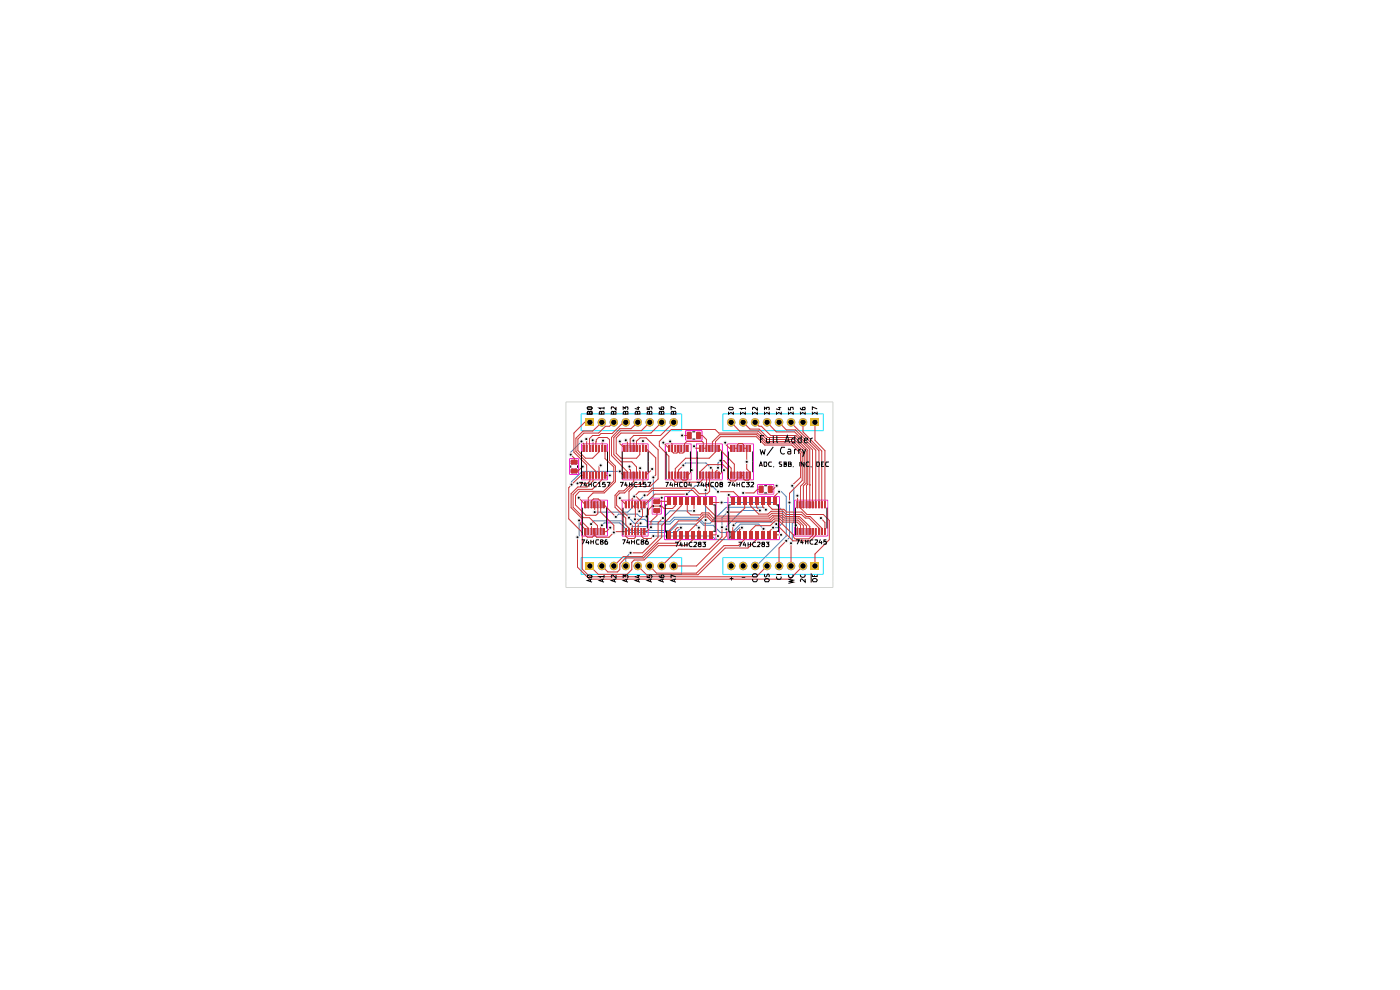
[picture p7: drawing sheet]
<svg xmlns="http://www.w3.org/2000/svg" width="297mm" height="210mm" viewBox="0 0 297 210" stroke-linecap="round" stroke-linejoin="round" font-family="sans-serif">
<path d="M123.3 87.8h21.3v3.6h-21.3zM153.3 87.8h21.4v3.6h-21.4zM123.3 118.3h21.3v3.5h-21.3zM153.3 118.3h21.4v3.5h-21.4z" fill="none" stroke="#26e9ff" stroke-width=".21"/>
<g fill="#02ffee">
<path d="M124.2 119.2h1.8v1.7h-1.8z"/>
<path d="M124.2 88.7h1.8v1.7h-1.8z"/>
<path d="M172 88.7h1.7v1.7h-1.7z"/>
<path d="M172 119.2h1.7v1.7h-1.7z"/>
<circle cx="132.8" cy="120.1" r=".89"/>
<circle cx="135.3" cy="120.1" r=".89"/>
<circle cx="137.8" cy="120.1" r=".89"/>
<circle cx="140.4" cy="120.1" r=".89"/>
<circle cx="142.9" cy="120.1" r=".89"/>
<circle cx="127.7" cy="120.1" r=".89"/>
<circle cx="130.2" cy="120.1" r=".89"/>
<circle cx="127.7" cy="89.6" r=".89"/>
<circle cx="130.2" cy="89.6" r=".89"/>
<circle cx="132.8" cy="89.6" r=".89"/>
<circle cx="135.3" cy="89.6" r=".89"/>
<circle cx="137.8" cy="89.6" r=".89"/>
<circle cx="140.4" cy="89.6" r=".89"/>
<circle cx="142.9" cy="89.6" r=".89"/>
<circle cx="160.2" cy="89.6" r=".89"/>
<circle cx="157.6" cy="89.6" r=".89"/>
<circle cx="155.1" cy="89.6" r=".89"/>
<circle cx="170.3" cy="89.6" r=".89"/>
<circle cx="167.8" cy="89.6" r=".89"/>
<circle cx="165.3" cy="89.6" r=".89"/>
<circle cx="162.7" cy="89.6" r=".89"/>
<circle cx="170.3" cy="120.1" r=".89"/>
<circle cx="167.8" cy="120.1" r=".89"/>
<circle cx="165.3" cy="120.1" r=".89"/>
<circle cx="162.7" cy="120.1" r=".89"/>
<circle cx="160.2" cy="120.1" r=".89"/>
<circle cx="157.6" cy="120.1" r=".89"/>
<circle cx="155.1" cy="120.1" r=".89"/>
</g>
<g fill="none" stroke="#4d7fc4" stroke-width=".21">
<path d="M123.4 93.6l-2.3 2.3v.5M131.5 100h-8l-2.3 2.2v.6M144.9 98.7l.6-.5h4.3l1 1M152.8 97.7l-.5 .5v1M122.9 110.4v3.3l-.4 .3M125.4 111.2l.6-.7h5.8l2.1 2h8.4l1.4-1.3h3.8l.8 .7M127.7 111.4l.5-.5h3.3l2 2h9.9l1-1M133.4 109.8h.1M133.4 109.8l1.1 1.2h1.4M133.8 117.3l-1 1v1.8M133.8 111.2l.5 .5h2.9l.6-.5h4.4l1-1h4.8l1.3 1.2h2l1.5 1.5h2.5l1.8-1.7h3.9l1 1M136.7 105.1l-3.5 3.5h-7"/>
<path d="M137.2 109.6h-1.5l-.5-.5h-4l-.6 .5M138.6 101.3v4.2l-3 3M147.2 108.4h-5l-1.6 1.5M149.7 104v6.3M152.3 104.3l-1.3-1.3h-3.5l-1.8 1.8M153.1 106.6h11.2l1.7 1.8v2.5l-1 1h-1M154.3 108.6l-1.1 1.2v2M157.4 111.9h-.5l-2.6 2.6h-2.5l-.8-.8h-12.4M161.2 108.3h-3.8l-3.3 3.4v.6M162.5 108.1l-.5-.5h-7.9l-3.5 3.4h-1.2l-1.3-1.3h-5.1l-.9 1h-4.8l-.6-.5h-2M164.7 111.2l-.4-.5h-8l-.7 .7M165.3 104.3h.5l1 1v8.4l-6.4 6.4h-.2"/>
<path d="M167.5 106.6v7.4l-.7 .7M168.1 103l.3 .5v7.2l-.3 .4v3.8l-.3 .3"/>
</g>
<path d="M120.1 85.3h56.6v39.3h-56.6z" fill="none" stroke="#d0d2cd" stroke-width=".21"/>
<g fill="none" stroke="#ff26e2" stroke-width=".21">
<path d="M120.8 97.3h2v3.4h-2zM123.4 94.1h5.5v7.7h-5.5zM132 94.1h5.5v7.7h-5.5zM141.1 94.1h5.5v7.7h-5.5zM145.5 91.4h3.4v2h-3.4zM147.7 94.1h5.5v7.7h-5.5zM154.3 94.1h5.6v7.7h-5.6zM123.4 106.1h5.5v7.6h-5.5zM132 106.1h5.5v7.6h-5.5zM138.3 105.7h2v3.4h-2zM141 105.3h10.9v9.2h-10.9zM154.4 105.3h11v9.2h-11z"/>
<path d="M160.7 102.8h3.5v2h-3.5zM168.6 106.1h7v7.6h-7z"/>
</g>
<path d="M127 100.2h.2v1.2h-.2z" fill="#b4a09a"/>
<path d="M127 100.2h.2v1.2h-.2z" fill="none" stroke="#b4a09a" stroke-width=".21"/>
<path d="M127.7 100.2h.1v1.2h-.1z" fill="#b4a09a"/>
<path d="M127.7 100.2h.1v1.2h-.1z" fill="none" stroke="#b4a09a" stroke-width=".21"/>
<path d="M128.3 100.2h.2v1.2h-.2z" fill="#b4a09a"/>
<path d="M128.3 100.2h.2v1.2h-.2z" fill="none" stroke="#b4a09a" stroke-width=".21"/>
<path d="M128.3 94.5h.2v1.3h-.2z" fill="#b4a09a"/>
<path d="M128.3 94.5h.2v1.3h-.2z" fill="none" stroke="#b4a09a" stroke-width=".21"/>
<path d="M127.7 94.5h.1v1.3h-.1z" fill="#b4a09a"/>
<path d="M127.7 94.5h.1v1.3h-.1z" fill="none" stroke="#b4a09a" stroke-width=".21"/>
<path d="M127 94.5h.2v1.3h-.2z" fill="#b4a09a"/>
<path d="M127 94.5h.2v1.3h-.2z" fill="none" stroke="#b4a09a" stroke-width=".21"/>
<path d="M126.3 94.5h.3v1.3h-.3z" fill="#b4a09a"/>
<path d="M126.3 94.5h.3v1.3h-.3z" fill="none" stroke="#b4a09a" stroke-width=".21"/>
<path d="M125.6 94.5h.3v1.3h-.3z" fill="#b4a09a"/>
<path d="M125.6 94.5h.3v1.3h-.3z" fill="none" stroke="#b4a09a" stroke-width=".21"/>
<path d="M125.1 94.5h.1v1.3h-.1z" fill="#b4a09a"/>
<path d="M125.1 94.5h.1v1.3h-.1z" fill="none" stroke="#b4a09a" stroke-width=".21"/>
<path d="M132.3 100.2h.3v1.2h-.3z" fill="#b4a09a"/>
<path d="M132.3 100.2h.3v1.2h-.3z" fill="none" stroke="#b4a09a" stroke-width=".21"/>
<path d="M133 100.2h.2v1.2h-.2z" fill="#b4a09a"/>
<path d="M133 100.2h.2v1.2h-.2z" fill="none" stroke="#b4a09a" stroke-width=".21"/>
<path d="M133.7 100.2h.2v1.2h-.2z" fill="#b4a09a"/>
<path d="M133.7 100.2h.2v1.2h-.2z" fill="none" stroke="#b4a09a" stroke-width=".21"/>
<path d="M134.3 100.2h.2v1.2h-.2z" fill="#b4a09a"/>
<path d="M134.3 100.2h.2v1.2h-.2z" fill="none" stroke="#b4a09a" stroke-width=".21"/>
<path d="M135 100.2h.2v1.2h-.2z" fill="#b4a09a"/>
<path d="M135 100.2h.2v1.2h-.2z" fill="none" stroke="#b4a09a" stroke-width=".21"/>
<path d="M135.6 100.2h.2v1.2h-.2z" fill="#b4a09a"/>
<path d="M135.6 100.2h.2v1.2h-.2z" fill="none" stroke="#b4a09a" stroke-width=".21"/>
<path d="M136.3 100.2h.2v1.2h-.2z" fill="#b4a09a"/>
<path d="M136.3 100.2h.2v1.2h-.2z" fill="none" stroke="#b4a09a" stroke-width=".21"/>
<path d="M136.9 100.2h.3v1.2h-.3z" fill="#b4a09a"/>
<path d="M136.9 100.2h.3v1.2h-.3z" fill="none" stroke="#b4a09a" stroke-width=".21"/>
<path d="M136.9 94.5h.3v1.3h-.3z" fill="#b4a09a"/>
<path d="M136.9 94.5h.3v1.3h-.3z" fill="none" stroke="#b4a09a" stroke-width=".21"/>
<path d="M136.3 94.5h.2v1.3h-.2z" fill="#b4a09a"/>
<path d="M136.3 94.5h.2v1.3h-.2z" fill="none" stroke="#b4a09a" stroke-width=".21"/>
<path d="M135.6 94.5h.2v1.3h-.2z" fill="#b4a09a"/>
<path d="M135.6 94.5h.2v1.3h-.2z" fill="none" stroke="#b4a09a" stroke-width=".21"/>
<path d="M135 94.5h.2v1.3h-.2z" fill="#b4a09a"/>
<path d="M135 94.5h.2v1.3h-.2z" fill="none" stroke="#b4a09a" stroke-width=".21"/>
<path d="M134.3 94.5h.2v1.3h-.2z" fill="#b4a09a"/>
<path d="M134.3 94.5h.2v1.3h-.2z" fill="none" stroke="#b4a09a" stroke-width=".21"/>
<path d="M133.7 94.5h.2v1.3h-.2z" fill="#b4a09a"/>
<path d="M133.7 94.5h.2v1.3h-.2z" fill="none" stroke="#b4a09a" stroke-width=".21"/>
<path d="M133 94.5h.2v1.3h-.2z" fill="#b4a09a"/>
<path d="M133 94.5h.2v1.3h-.2z" fill="none" stroke="#b4a09a" stroke-width=".21"/>
<path d="M132.3 94.5h.3v1.3h-.3z" fill="#b4a09a"/>
<path d="M132.3 94.5h.3v1.3h-.3z" fill="none" stroke="#b4a09a" stroke-width=".21"/>
<path d="M124.4 94.5h.1v1.3h-.1z" fill="#b4a09a"/>
<path d="M124.4 94.5h.1v1.3h-.1z" fill="none" stroke="#b4a09a" stroke-width=".21"/>
<path d="M123.7 94.5h.3v1.3h-.3z" fill="#b4a09a"/>
<path d="M123.7 94.5h.3v1.3h-.3z" fill="none" stroke="#b4a09a" stroke-width=".21"/>
<path d="M121.3 97.8h1v.5h-1z" fill="#b4a09a"/>
<path d="M121.3 97.8h1v.5h-1z" fill="none" stroke="#b4a09a" stroke-width=".51"/>
<path d="M121.3 99.7h1v.5h-1z" fill="#b4a09a"/>
<path d="M121.3 99.7h1v.5h-1z" fill="none" stroke="#b4a09a" stroke-width=".51"/>
<path d="M123.7 100.2h.3v1.2h-.3z" fill="#b4a09a"/>
<path d="M123.7 100.2h.3v1.2h-.3z" fill="none" stroke="#b4a09a" stroke-width=".21"/>
<path d="M124.4 100.2h.1v1.2h-.1z" fill="#b4a09a"/>
<path d="M124.4 100.2h.1v1.2h-.1z" fill="none" stroke="#b4a09a" stroke-width=".21"/>
<path d="M125.1 100.2h.1v1.2h-.1z" fill="#b4a09a"/>
<path d="M125.1 100.2h.1v1.2h-.1z" fill="none" stroke="#b4a09a" stroke-width=".21"/>
<path d="M125.6 100.2h.3v1.2h-.3z" fill="#b4a09a"/>
<path d="M125.6 100.2h.3v1.2h-.3z" fill="none" stroke="#b4a09a" stroke-width=".21"/>
<path d="M126.3 100.2h.3v1.2h-.3z" fill="#b4a09a"/>
<path d="M126.3 100.2h.3v1.2h-.3z" fill="none" stroke="#b4a09a" stroke-width=".21"/>
<path d="M124 112.1h.3v1.3h-.3z" fill="#b4a09a"/>
<path d="M124 112.1h.3v1.3h-.3z" fill="none" stroke="#b4a09a" stroke-width=".21"/>
<path d="M124.7 112.1h.2v1.3h-.2z" fill="#b4a09a"/>
<path d="M124.7 112.1h.2v1.3h-.2z" fill="none" stroke="#b4a09a" stroke-width=".21"/>
<path d="M125.4 112.1h.2v1.3h-.2z" fill="#b4a09a"/>
<path d="M125.4 112.1h.2v1.3h-.2z" fill="none" stroke="#b4a09a" stroke-width=".21"/>
<path d="M126 112.1h.2v1.3h-.2z" fill="#b4a09a"/>
<path d="M126 112.1h.2v1.3h-.2z" fill="none" stroke="#b4a09a" stroke-width=".21"/>
<path d="M126.7 112.1h.1v1.3h-.1z" fill="#b4a09a"/>
<path d="M126.7 112.1h.1v1.3h-.1z" fill="none" stroke="#b4a09a" stroke-width=".21"/>
<path d="M127.3 112.1h.2v1.3h-.2z" fill="#b4a09a"/>
<path d="M127.3 112.1h.2v1.3h-.2z" fill="none" stroke="#b4a09a" stroke-width=".21"/>
<path d="M127.9 112.1h.3v1.3h-.3z" fill="#b4a09a"/>
<path d="M127.9 112.1h.3v1.3h-.3z" fill="none" stroke="#b4a09a" stroke-width=".21"/>
<path d="M127.9 106.4h.3v1.3h-.3z" fill="#b4a09a"/>
<path d="M127.9 106.4h.3v1.3h-.3z" fill="none" stroke="#b4a09a" stroke-width=".21"/>
<path d="M127.3 106.4h.2v1.3h-.2z" fill="#b4a09a"/>
<path d="M127.3 106.4h.2v1.3h-.2z" fill="none" stroke="#b4a09a" stroke-width=".21"/>
<path d="M126.7 106.4h.1v1.3h-.1z" fill="#b4a09a"/>
<path d="M126.7 106.4h.1v1.3h-.1z" fill="none" stroke="#b4a09a" stroke-width=".21"/>
<path d="M126 106.4h.2v1.3h-.2z" fill="#b4a09a"/>
<path d="M126 106.4h.2v1.3h-.2z" fill="none" stroke="#b4a09a" stroke-width=".21"/>
<path d="M125.4 106.4h.2v1.3h-.2z" fill="#b4a09a"/>
<path d="M125.4 106.4h.2v1.3h-.2z" fill="none" stroke="#b4a09a" stroke-width=".21"/>
<path d="M124.7 106.4h.2v1.3h-.2z" fill="#b4a09a"/>
<path d="M124.7 106.4h.2v1.3h-.2z" fill="none" stroke="#b4a09a" stroke-width=".21"/>
<path d="M124 106.4h.3v1.3h-.3z" fill="#b4a09a"/>
<path d="M124 106.4h.3v1.3h-.3z" fill="none" stroke="#b4a09a" stroke-width=".21"/>
<path d="M132.7 112.1h.2v1.3h-.2z" fill="#b4a09a"/>
<path d="M132.7 112.1h.2v1.3h-.2z" fill="none" stroke="#b4a09a" stroke-width=".21"/>
<path d="M133.3 112.1h.2v1.3h-.2z" fill="#b4a09a"/>
<path d="M133.3 112.1h.2v1.3h-.2z" fill="none" stroke="#b4a09a" stroke-width=".21"/>
<path d="M134 112.1h.2v1.3h-.2z" fill="#b4a09a"/>
<path d="M134 112.1h.2v1.3h-.2z" fill="none" stroke="#b4a09a" stroke-width=".21"/>
<path d="M134.6 112.1h.3v1.3h-.3z" fill="#b4a09a"/>
<path d="M134.6 112.1h.3v1.3h-.3z" fill="none" stroke="#b4a09a" stroke-width=".21"/>
<path d="M135.3 112.1h.2v1.3h-.2z" fill="#b4a09a"/>
<path d="M135.3 112.1h.2v1.3h-.2z" fill="none" stroke="#b4a09a" stroke-width=".21"/>
<path d="M136 112.1h.1v1.3h-.1z" fill="#b4a09a"/>
<path d="M136 112.1h.1v1.3h-.1z" fill="none" stroke="#b4a09a" stroke-width=".21"/>
<path d="M136.6 112.1h.2v1.3h-.2z" fill="#b4a09a"/>
<path d="M136.6 112.1h.2v1.3h-.2z" fill="none" stroke="#b4a09a" stroke-width=".21"/>
<path d="M136.6 106.4h.2v1.3h-.2z" fill="#b4a09a"/>
<path d="M136.6 106.4h.2v1.3h-.2z" fill="none" stroke="#b4a09a" stroke-width=".21"/>
<path d="M136 106.4h.1v1.3h-.1z" fill="#b4a09a"/>
<path d="M136 106.4h.1v1.3h-.1z" fill="none" stroke="#b4a09a" stroke-width=".21"/>
<path d="M138.9 106.2h.9v.5h-.9z" fill="#b4a09a"/>
<path d="M138.9 106.2h.9v.5h-.9z" fill="none" stroke="#b4a09a" stroke-width=".51"/>
<path d="M138.9 108h.9v.5h-.9z" fill="#b4a09a"/>
<path d="M138.9 108h.9v.5h-.9z" fill="none" stroke="#b4a09a" stroke-width=".51"/>
<path d="M135.3 106.4h.2v1.3h-.2z" fill="#b4a09a"/>
<path d="M135.3 106.4h.2v1.3h-.2z" fill="none" stroke="#b4a09a" stroke-width=".21"/>
<path d="M134.6 106.4h.3v1.3h-.3z" fill="#b4a09a"/>
<path d="M134.6 106.4h.3v1.3h-.3z" fill="none" stroke="#b4a09a" stroke-width=".21"/>
<path d="M134 106.4h.2v1.3h-.2z" fill="#b4a09a"/>
<path d="M134 106.4h.2v1.3h-.2z" fill="none" stroke="#b4a09a" stroke-width=".21"/>
<path d="M133.3 106.4h.2v1.3h-.2z" fill="#b4a09a"/>
<path d="M133.3 106.4h.2v1.3h-.2z" fill="none" stroke="#b4a09a" stroke-width=".21"/>
<path d="M132.7 106.4h.2v1.3h-.2z" fill="#b4a09a"/>
<path d="M132.7 106.4h.2v1.3h-.2z" fill="none" stroke="#b4a09a" stroke-width=".21"/>
<g fill="#b4a09a">
<path d="M141.6 112.7h.7v1.5h-.7z"/>
<path d="M142.9 112.7h.7v1.5h-.7z"/>
<path d="M144.2 112.7h.7v1.5h-.7z"/>
<path d="M145.5 112.7h.6v1.5h-.6z"/>
<path d="M146.7 112.7h.7v1.5h-.7z"/>
<path d="M148 112.7h.7v1.5h-.7z"/>
<path d="M149.3 112.7h.6v1.5h-.6z"/>
<path d="M150.5 112.7h.7v1.5h-.7z"/>
<path d="M150.5 105.6h.7v1.5h-.7z"/>
<path d="M155.1 112.7h.7v1.5h-.7z"/>
<path d="M156.4 112.7h.7v1.5h-.7z"/>
<path d="M157.6 112.7h.7v1.5h-.7z"/>
<path d="M158.9 112.7h.7v1.5h-.7z"/>
<path d="M160.2 112.7h.7v1.5h-.7z"/>
<path d="M161.5 112.7h.6v1.5h-.6z"/>
<path d="M162.7 112.7h.7v1.5h-.7z"/>
<path d="M164 112.7h.7v1.5h-.7z"/>
<path d="M164 105.6h.7v1.5h-.7z"/>
<path d="M158.9 105.6h.7v1.5h-.7z"/>
<path d="M157.6 105.6h.7v1.5h-.7z"/>
<path d="M156.4 105.6h.7v1.5h-.7z"/>
<path d="M155.1 105.6h.7v1.5h-.7z"/>
<path d="M169.1 112.1h.1v1.3h-.1z"/>
</g>
<path d="M169.1 112.1h.1v1.3h-.1z" fill="none" stroke="#b4a09a" stroke-width=".21"/>
<path d="M169.7 112.1h.2v1.3h-.2z" fill="#b4a09a"/>
<path d="M169.7 112.1h.2v1.3h-.2z" fill="none" stroke="#b4a09a" stroke-width=".21"/>
<path d="M170.3 112.1h.2v1.3h-.2z" fill="#b4a09a"/>
<path d="M170.3 112.1h.2v1.3h-.2z" fill="none" stroke="#b4a09a" stroke-width=".21"/>
<path d="M171 112.1h.2v1.3h-.2z" fill="#b4a09a"/>
<path d="M171 112.1h.2v1.3h-.2z" fill="none" stroke="#b4a09a" stroke-width=".21"/>
<path d="M171.6 112.1h.3v1.3h-.3z" fill="#b4a09a"/>
<path d="M171.6 112.1h.3v1.3h-.3z" fill="none" stroke="#b4a09a" stroke-width=".21"/>
<path d="M172.3 112.1h.3v1.3h-.3z" fill="#b4a09a"/>
<path d="M172.3 112.1h.3v1.3h-.3z" fill="none" stroke="#b4a09a" stroke-width=".21"/>
<path d="M173 112.1h.1v1.3h-.1z" fill="#b4a09a"/>
<path d="M173 112.1h.1v1.3h-.1z" fill="none" stroke="#b4a09a" stroke-width=".21"/>
<path d="M173.7 112.1h.1v1.3h-.1z" fill="#b4a09a"/>
<path d="M173.7 112.1h.1v1.3h-.1z" fill="none" stroke="#b4a09a" stroke-width=".21"/>
<path d="M174.2 112.1h.3v1.3h-.3z" fill="#b4a09a"/>
<path d="M174.2 112.1h.3v1.3h-.3z" fill="none" stroke="#b4a09a" stroke-width=".21"/>
<path d="M174.9 112.1h.2v1.3h-.2z" fill="#b4a09a"/>
<path d="M174.9 112.1h.2v1.3h-.2z" fill="none" stroke="#b4a09a" stroke-width=".21"/>
<path d="M174.9 106.4h.2v1.3h-.2z" fill="#b4a09a"/>
<path d="M174.9 106.4h.2v1.3h-.2z" fill="none" stroke="#b4a09a" stroke-width=".21"/>
<path d="M174.2 106.4h.3v1.3h-.3z" fill="#b4a09a"/>
<path d="M174.2 106.4h.3v1.3h-.3z" fill="none" stroke="#b4a09a" stroke-width=".21"/>
<path d="M173.7 106.4h.1v1.3h-.1z" fill="#b4a09a"/>
<path d="M173.7 106.4h.1v1.3h-.1z" fill="none" stroke="#b4a09a" stroke-width=".21"/>
<path d="M173 106.4h.1v1.3h-.1z" fill="#b4a09a"/>
<path d="M173 106.4h.1v1.3h-.1z" fill="none" stroke="#b4a09a" stroke-width=".21"/>
<path d="M172.3 106.4h.3v1.3h-.3z" fill="#b4a09a"/>
<path d="M172.3 106.4h.3v1.3h-.3z" fill="none" stroke="#b4a09a" stroke-width=".21"/>
<path d="M171.6 106.4h.3v1.3h-.3z" fill="#b4a09a"/>
<path d="M171.6 106.4h.3v1.3h-.3z" fill="none" stroke="#b4a09a" stroke-width=".21"/>
<path d="M171 106.4h.2v1.3h-.2z" fill="#b4a09a"/>
<path d="M171 106.4h.2v1.3h-.2z" fill="none" stroke="#b4a09a" stroke-width=".21"/>
<path d="M170.3 106.4h.2v1.3h-.2z" fill="#b4a09a"/>
<path d="M170.3 106.4h.2v1.3h-.2z" fill="none" stroke="#b4a09a" stroke-width=".21"/>
<path d="M169.7 106.4h.2v1.3h-.2z" fill="#b4a09a"/>
<path d="M169.7 106.4h.2v1.3h-.2z" fill="none" stroke="#b4a09a" stroke-width=".21"/>
<path d="M169.1 106.4h.1v1.3h-.1z" fill="#b4a09a"/>
<path d="M169.1 106.4h.1v1.3h-.1z" fill="none" stroke="#b4a09a" stroke-width=".21"/>
<g fill="#b4a09a">
<path d="M162.7 105.6h.7v1.5h-.7z"/>
<path d="M161.5 105.6h.6v1.5h-.6z"/>
<path d="M160.2 105.6h.7v1.5h-.7z"/>
<path d="M161.2 103.3h.5v1h-.5z"/>
</g>
<path d="M161.2 103.3h.5v1h-.5z" fill="none" stroke="#b4a09a" stroke-width=".51"/>
<path d="M163.2 103.3h.5v1h-.5z" fill="#b4a09a"/>
<path d="M163.2 103.3h.5v1h-.5z" fill="none" stroke="#b4a09a" stroke-width=".51"/>
<g fill="#b4a09a">
<path d="M149.3 105.6h.6v1.5h-.6z"/>
<path d="M148 105.6h.7v1.5h-.7z"/>
<path d="M146.7 105.6h.7v1.5h-.7z"/>
<path d="M145.5 105.6h.6v1.5h-.6z"/>
<path d="M144.2 105.6h.7v1.5h-.7z"/>
<path d="M142.9 105.6h.7v1.5h-.7z"/>
<path d="M141.6 105.6h.7v1.5h-.7z"/>
<path d="M141.8 100.2h.3v1.2h-.3z"/>
</g>
<path d="M141.8 100.2h.3v1.2h-.3z" fill="none" stroke="#b4a09a" stroke-width=".21"/>
<path d="M142.5 100.2h.2v1.2h-.2z" fill="#b4a09a"/>
<path d="M142.5 100.2h.2v1.2h-.2z" fill="none" stroke="#b4a09a" stroke-width=".21"/>
<path d="M143.2 100.2h.1v1.2h-.1z" fill="#b4a09a"/>
<path d="M143.2 100.2h.1v1.2h-.1z" fill="none" stroke="#b4a09a" stroke-width=".21"/>
<path d="M143.8 100.2h.2v1.2h-.2z" fill="#b4a09a"/>
<path d="M143.8 100.2h.2v1.2h-.2z" fill="none" stroke="#b4a09a" stroke-width=".21"/>
<path d="M144.4 100.2h.2v1.2h-.2z" fill="#b4a09a"/>
<path d="M144.4 100.2h.2v1.2h-.2z" fill="none" stroke="#b4a09a" stroke-width=".21"/>
<path d="M145.1 100.2h.2v1.2h-.2z" fill="#b4a09a"/>
<path d="M145.1 100.2h.2v1.2h-.2z" fill="none" stroke="#b4a09a" stroke-width=".21"/>
<path d="M145.7 100.2h.3v1.2h-.3z" fill="#b4a09a"/>
<path d="M145.7 100.2h.3v1.2h-.3z" fill="none" stroke="#b4a09a" stroke-width=".21"/>
<path d="M144.4 94.5h.2v1.3h-.2z" fill="#b4a09a"/>
<path d="M144.4 94.5h.2v1.3h-.2z" fill="none" stroke="#b4a09a" stroke-width=".21"/>
<path d="M143.8 94.5h.2v1.3h-.2z" fill="#b4a09a"/>
<path d="M143.8 94.5h.2v1.3h-.2z" fill="none" stroke="#b4a09a" stroke-width=".21"/>
<path d="M143.2 94.5h.1v1.3h-.1z" fill="#b4a09a"/>
<path d="M143.2 94.5h.1v1.3h-.1z" fill="none" stroke="#b4a09a" stroke-width=".21"/>
<path d="M142.5 94.5h.2v1.3h-.2z" fill="#b4a09a"/>
<path d="M142.5 94.5h.2v1.3h-.2z" fill="none" stroke="#b4a09a" stroke-width=".21"/>
<path d="M141.8 94.5h.3v1.3h-.3z" fill="#b4a09a"/>
<path d="M141.8 94.5h.3v1.3h-.3z" fill="none" stroke="#b4a09a" stroke-width=".21"/>
<path d="M148.4 100.2h.3v1.2h-.3z" fill="#b4a09a"/>
<path d="M148.4 100.2h.3v1.2h-.3z" fill="none" stroke="#b4a09a" stroke-width=".21"/>
<path d="M149.1 100.2h.2v1.2h-.2z" fill="#b4a09a"/>
<path d="M149.1 100.2h.2v1.2h-.2z" fill="none" stroke="#b4a09a" stroke-width=".21"/>
<path d="M149.8 100.2h.1v1.2h-.1z" fill="#b4a09a"/>
<path d="M149.8 100.2h.1v1.2h-.1z" fill="none" stroke="#b4a09a" stroke-width=".21"/>
<path d="M150.4 100.2h.2v1.2h-.2z" fill="#b4a09a"/>
<path d="M150.4 100.2h.2v1.2h-.2z" fill="none" stroke="#b4a09a" stroke-width=".21"/>
<path d="M151 100.2h.2v1.2h-.2z" fill="#b4a09a"/>
<path d="M151 100.2h.2v1.2h-.2z" fill="none" stroke="#b4a09a" stroke-width=".21"/>
<path d="M145.7 94.5h.3v1.3h-.3z" fill="#b4a09a"/>
<path d="M145.7 94.5h.3v1.3h-.3z" fill="none" stroke="#b4a09a" stroke-width=".21"/>
<path d="M145.1 94.5h.2v1.3h-.2z" fill="#b4a09a"/>
<path d="M145.1 94.5h.2v1.3h-.2z" fill="none" stroke="#b4a09a" stroke-width=".21"/>
<path d="M146 91.9h.5v1h-.5z" fill="#b4a09a"/>
<path d="M146 91.9h.5v1h-.5z" fill="none" stroke="#b4a09a" stroke-width=".51"/>
<path d="M147.9 91.9h.5v1h-.5z" fill="#b4a09a"/>
<path d="M147.9 91.9h.5v1h-.5z" fill="none" stroke="#b4a09a" stroke-width=".51"/>
<path d="M151.7 100.2h.2v1.2h-.2z" fill="#b4a09a"/>
<path d="M151.7 100.2h.2v1.2h-.2z" fill="none" stroke="#b4a09a" stroke-width=".21"/>
<path d="M152.3 100.2h.3v1.2h-.3z" fill="#b4a09a"/>
<path d="M152.3 100.2h.3v1.2h-.3z" fill="none" stroke="#b4a09a" stroke-width=".21"/>
<path d="M152.3 94.5h.3v1.3h-.3z" fill="#b4a09a"/>
<path d="M152.3 94.5h.3v1.3h-.3z" fill="none" stroke="#b4a09a" stroke-width=".21"/>
<path d="M151.7 94.5h.2v1.3h-.2z" fill="#b4a09a"/>
<path d="M151.7 94.5h.2v1.3h-.2z" fill="none" stroke="#b4a09a" stroke-width=".21"/>
<path d="M151 94.5h.2v1.3h-.2z" fill="#b4a09a"/>
<path d="M151 94.5h.2v1.3h-.2z" fill="none" stroke="#b4a09a" stroke-width=".21"/>
<path d="M150.4 94.5h.2v1.3h-.2z" fill="#b4a09a"/>
<path d="M150.4 94.5h.2v1.3h-.2z" fill="none" stroke="#b4a09a" stroke-width=".21"/>
<path d="M149.8 94.5h.1v1.3h-.1z" fill="#b4a09a"/>
<path d="M149.8 94.5h.1v1.3h-.1z" fill="none" stroke="#b4a09a" stroke-width=".21"/>
<path d="M149.1 94.5h.2v1.3h-.2z" fill="#b4a09a"/>
<path d="M149.1 94.5h.2v1.3h-.2z" fill="none" stroke="#b4a09a" stroke-width=".21"/>
<path d="M148.4 94.5h.3v1.3h-.3z" fill="#b4a09a"/>
<path d="M148.4 94.5h.3v1.3h-.3z" fill="none" stroke="#b4a09a" stroke-width=".21"/>
<path d="M155 100.2h.3v1.2h-.3z" fill="#b4a09a"/>
<path d="M155 100.2h.3v1.2h-.3z" fill="none" stroke="#b4a09a" stroke-width=".21"/>
<path d="M155.7 100.2h.2v1.2h-.2z" fill="#b4a09a"/>
<path d="M155.7 100.2h.2v1.2h-.2z" fill="none" stroke="#b4a09a" stroke-width=".21"/>
<path d="M156.4 100.2h.1v1.2h-.1z" fill="#b4a09a"/>
<path d="M156.4 100.2h.1v1.2h-.1z" fill="none" stroke="#b4a09a" stroke-width=".21"/>
<path d="M157 100.2h.2v1.2h-.2z" fill="#b4a09a"/>
<path d="M157 100.2h.2v1.2h-.2z" fill="none" stroke="#b4a09a" stroke-width=".21"/>
<path d="M157.6 100.2h.2v1.2h-.2z" fill="#b4a09a"/>
<path d="M157.6 100.2h.2v1.2h-.2z" fill="none" stroke="#b4a09a" stroke-width=".21"/>
<path d="M158.3 100.2h.2v1.2h-.2z" fill="#b4a09a"/>
<path d="M158.3 100.2h.2v1.2h-.2z" fill="none" stroke="#b4a09a" stroke-width=".21"/>
<path d="M158.9 100.2h.3v1.2h-.3z" fill="#b4a09a"/>
<path d="M158.9 100.2h.3v1.2h-.3z" fill="none" stroke="#b4a09a" stroke-width=".21"/>
<path d="M158.9 94.5h.3v1.3h-.3z" fill="#b4a09a"/>
<path d="M158.9 94.5h.3v1.3h-.3z" fill="none" stroke="#b4a09a" stroke-width=".21"/>
<path d="M158.3 94.5h.2v1.3h-.2z" fill="#b4a09a"/>
<path d="M158.3 94.5h.2v1.3h-.2z" fill="none" stroke="#b4a09a" stroke-width=".21"/>
<path d="M157.6 94.5h.2v1.3h-.2z" fill="#b4a09a"/>
<path d="M157.6 94.5h.2v1.3h-.2z" fill="none" stroke="#b4a09a" stroke-width=".21"/>
<path d="M157 94.5h.2v1.3h-.2z" fill="#b4a09a"/>
<path d="M157 94.5h.2v1.3h-.2z" fill="none" stroke="#b4a09a" stroke-width=".21"/>
<path d="M156.4 94.5h.1v1.3h-.1z" fill="#b4a09a"/>
<path d="M156.4 94.5h.1v1.3h-.1z" fill="none" stroke="#b4a09a" stroke-width=".21"/>
<path d="M155.7 94.5h.2v1.3h-.2z" fill="#b4a09a"/>
<path d="M155.7 94.5h.2v1.3h-.2z" fill="none" stroke="#b4a09a" stroke-width=".21"/>
<path d="M155 94.5h.3v1.3h-.3z" fill="#b4a09a"/>
<path d="M155 94.5h.3v1.3h-.3z" fill="none" stroke="#b4a09a" stroke-width=".21"/>
<path d="M127 100.2h.2v1.2h-.2z" fill="#d864ff"/>
<path d="M127 100.2h.2v1.2h-.2z" fill="none" stroke="#d864ff" stroke-width=".21"/>
<path d="M127.7 100.2h.1v1.2h-.1z" fill="#d864ff"/>
<path d="M127.7 100.2h.1v1.2h-.1z" fill="none" stroke="#d864ff" stroke-width=".21"/>
<path d="M128.3 100.2h.2v1.2h-.2z" fill="#d864ff"/>
<path d="M128.3 100.2h.2v1.2h-.2z" fill="none" stroke="#d864ff" stroke-width=".21"/>
<path d="M128.3 94.5h.2v1.3h-.2z" fill="#d864ff"/>
<path d="M128.3 94.5h.2v1.3h-.2z" fill="none" stroke="#d864ff" stroke-width=".21"/>
<path d="M127.7 94.5h.1v1.3h-.1z" fill="#d864ff"/>
<path d="M127.7 94.5h.1v1.3h-.1z" fill="none" stroke="#d864ff" stroke-width=".21"/>
<path d="M127 94.5h.2v1.3h-.2z" fill="#d864ff"/>
<path d="M127 94.5h.2v1.3h-.2z" fill="none" stroke="#d864ff" stroke-width=".21"/>
<path d="M126.3 94.5h.3v1.3h-.3z" fill="#d864ff"/>
<path d="M126.3 94.5h.3v1.3h-.3z" fill="none" stroke="#d864ff" stroke-width=".21"/>
<path d="M125.6 94.5h.3v1.3h-.3z" fill="#d864ff"/>
<path d="M125.6 94.5h.3v1.3h-.3z" fill="none" stroke="#d864ff" stroke-width=".21"/>
<path d="M125.1 94.5h.1v1.3h-.1z" fill="#d864ff"/>
<path d="M125.1 94.5h.1v1.3h-.1z" fill="none" stroke="#d864ff" stroke-width=".21"/>
<path d="M132.3 100.2h.3v1.2h-.3z" fill="#d864ff"/>
<path d="M132.3 100.2h.3v1.2h-.3z" fill="none" stroke="#d864ff" stroke-width=".21"/>
<path d="M133 100.2h.2v1.2h-.2z" fill="#d864ff"/>
<path d="M133 100.2h.2v1.2h-.2z" fill="none" stroke="#d864ff" stroke-width=".21"/>
<path d="M133.7 100.2h.2v1.2h-.2z" fill="#d864ff"/>
<path d="M133.7 100.2h.2v1.2h-.2z" fill="none" stroke="#d864ff" stroke-width=".21"/>
<path d="M134.3 100.2h.2v1.2h-.2z" fill="#d864ff"/>
<path d="M134.3 100.2h.2v1.2h-.2z" fill="none" stroke="#d864ff" stroke-width=".21"/>
<path d="M135 100.2h.2v1.2h-.2z" fill="#d864ff"/>
<path d="M135 100.2h.2v1.2h-.2z" fill="none" stroke="#d864ff" stroke-width=".21"/>
<path d="M135.6 100.2h.2v1.2h-.2z" fill="#d864ff"/>
<path d="M135.6 100.2h.2v1.2h-.2z" fill="none" stroke="#d864ff" stroke-width=".21"/>
<path d="M136.3 100.2h.2v1.2h-.2z" fill="#d864ff"/>
<path d="M136.3 100.2h.2v1.2h-.2z" fill="none" stroke="#d864ff" stroke-width=".21"/>
<path d="M136.9 100.2h.3v1.2h-.3z" fill="#d864ff"/>
<path d="M136.9 100.2h.3v1.2h-.3z" fill="none" stroke="#d864ff" stroke-width=".21"/>
<path d="M136.9 94.5h.3v1.3h-.3z" fill="#d864ff"/>
<path d="M136.9 94.5h.3v1.3h-.3z" fill="none" stroke="#d864ff" stroke-width=".21"/>
<path d="M135 94.5h.2v1.3h-.2z" fill="#d864ff"/>
<path d="M135 94.5h.2v1.3h-.2z" fill="none" stroke="#d864ff" stroke-width=".21"/>
<path d="M134.3 94.5h.2v1.3h-.2z" fill="#d864ff"/>
<path d="M134.3 94.5h.2v1.3h-.2z" fill="none" stroke="#d864ff" stroke-width=".21"/>
<path d="M133.7 94.5h.2v1.3h-.2z" fill="#d864ff"/>
<path d="M133.7 94.5h.2v1.3h-.2z" fill="none" stroke="#d864ff" stroke-width=".21"/>
<path d="M133 94.5h.2v1.3h-.2z" fill="#d864ff"/>
<path d="M133 94.5h.2v1.3h-.2z" fill="none" stroke="#d864ff" stroke-width=".21"/>
<path d="M132.3 94.5h.3v1.3h-.3z" fill="#d864ff"/>
<path d="M132.3 94.5h.3v1.3h-.3z" fill="none" stroke="#d864ff" stroke-width=".21"/>
<path d="M124.4 94.5h.1v1.3h-.1z" fill="#d864ff"/>
<path d="M124.4 94.5h.1v1.3h-.1z" fill="none" stroke="#d864ff" stroke-width=".21"/>
<path d="M123.7 94.5h.3v1.3h-.3z" fill="#d864ff"/>
<path d="M123.7 94.5h.3v1.3h-.3z" fill="none" stroke="#d864ff" stroke-width=".21"/>
<path d="M121.3 97.8h1v.5h-1z" fill="#d864ff"/>
<path d="M121.3 97.8h1v.5h-1z" fill="none" stroke="#d864ff" stroke-width=".51"/>
<path d="M121.3 99.7h1v.5h-1z" fill="#d864ff"/>
<path d="M121.3 99.7h1v.5h-1z" fill="none" stroke="#d864ff" stroke-width=".51"/>
<g fill="#d864ff">
<path d="M124.2 88.7h1.8v1.7h-1.8z"/>
<path d="M136.3 94.5h.2v1.3h-.2z"/>
<circle cx="127.7" cy="89.6" r=".89"/>
<circle cx="130.2" cy="89.6" r=".89"/>
<circle cx="132.8" cy="89.6" r=".89"/>
</g>
<path d="M136.3 94.5h.2v1.3h-.2z" fill="none" stroke="#d864ff" stroke-width=".21"/>
<path d="M135.6 94.5h.2v1.3h-.2z" fill="#d864ff"/>
<path d="M135.6 94.5h.2v1.3h-.2z" fill="none" stroke="#d864ff" stroke-width=".21"/>
<g fill="#d864ff">
<path d="M123.7 100.2h.3v1.2h-.3z"/>
<circle cx="135.3" cy="89.6" r=".89"/>
<circle cx="137.8" cy="89.6" r=".89"/>
<circle cx="140.4" cy="89.6" r=".89"/>
</g>
<path d="M123.7 100.2h.3v1.2h-.3z" fill="none" stroke="#d864ff" stroke-width=".21"/>
<path d="M124.4 100.2h.1v1.2h-.1z" fill="#d864ff"/>
<path d="M124.4 100.2h.1v1.2h-.1z" fill="none" stroke="#d864ff" stroke-width=".21"/>
<path d="M125.1 100.2h.1v1.2h-.1z" fill="#d864ff"/>
<path d="M125.1 100.2h.1v1.2h-.1z" fill="none" stroke="#d864ff" stroke-width=".21"/>
<path d="M125.6 100.2h.3v1.2h-.3z" fill="#d864ff"/>
<path d="M125.6 100.2h.3v1.2h-.3z" fill="none" stroke="#d864ff" stroke-width=".21"/>
<path d="M126.3 100.2h.3v1.2h-.3z" fill="#d864ff"/>
<path d="M126.3 100.2h.3v1.2h-.3z" fill="none" stroke="#d864ff" stroke-width=".21"/>
<path d="M124 112.1h.3v1.3h-.3z" fill="#d864ff"/>
<path d="M124 112.1h.3v1.3h-.3z" fill="none" stroke="#d864ff" stroke-width=".21"/>
<path d="M124.7 112.1h.2v1.3h-.2z" fill="#d864ff"/>
<path d="M124.7 112.1h.2v1.3h-.2z" fill="none" stroke="#d864ff" stroke-width=".21"/>
<path d="M125.4 112.1h.2v1.3h-.2z" fill="#d864ff"/>
<path d="M125.4 112.1h.2v1.3h-.2z" fill="none" stroke="#d864ff" stroke-width=".21"/>
<path d="M126 112.1h.2v1.3h-.2z" fill="#d864ff"/>
<path d="M126 112.1h.2v1.3h-.2z" fill="none" stroke="#d864ff" stroke-width=".21"/>
<path d="M126.7 112.1h.1v1.3h-.1z" fill="#d864ff"/>
<path d="M126.7 112.1h.1v1.3h-.1z" fill="none" stroke="#d864ff" stroke-width=".21"/>
<path d="M127.3 112.1h.2v1.3h-.2z" fill="#d864ff"/>
<path d="M127.3 112.1h.2v1.3h-.2z" fill="none" stroke="#d864ff" stroke-width=".21"/>
<path d="M127.9 112.1h.3v1.3h-.3z" fill="#d864ff"/>
<path d="M127.9 112.1h.3v1.3h-.3z" fill="none" stroke="#d864ff" stroke-width=".21"/>
<path d="M127.9 106.4h.3v1.3h-.3z" fill="#d864ff"/>
<path d="M127.9 106.4h.3v1.3h-.3z" fill="none" stroke="#d864ff" stroke-width=".21"/>
<path d="M127.3 106.4h.2v1.3h-.2z" fill="#d864ff"/>
<path d="M127.3 106.4h.2v1.3h-.2z" fill="none" stroke="#d864ff" stroke-width=".21"/>
<path d="M126.7 106.4h.1v1.3h-.1z" fill="#d864ff"/>
<path d="M126.7 106.4h.1v1.3h-.1z" fill="none" stroke="#d864ff" stroke-width=".21"/>
<path d="M126 106.4h.2v1.3h-.2z" fill="#d864ff"/>
<path d="M126 106.4h.2v1.3h-.2z" fill="none" stroke="#d864ff" stroke-width=".21"/>
<path d="M125.4 106.4h.2v1.3h-.2z" fill="#d864ff"/>
<path d="M125.4 106.4h.2v1.3h-.2z" fill="none" stroke="#d864ff" stroke-width=".21"/>
<path d="M124.7 106.4h.2v1.3h-.2z" fill="#d864ff"/>
<path d="M124.7 106.4h.2v1.3h-.2z" fill="none" stroke="#d864ff" stroke-width=".21"/>
<path d="M124 106.4h.3v1.3h-.3z" fill="#d864ff"/>
<path d="M124 106.4h.3v1.3h-.3z" fill="none" stroke="#d864ff" stroke-width=".21"/>
<path d="M132.7 112.1h.2v1.3h-.2z" fill="#d864ff"/>
<path d="M132.7 112.1h.2v1.3h-.2z" fill="none" stroke="#d864ff" stroke-width=".21"/>
<path d="M133.3 112.1h.2v1.3h-.2z" fill="#d864ff"/>
<path d="M133.3 112.1h.2v1.3h-.2z" fill="none" stroke="#d864ff" stroke-width=".21"/>
<path d="M134 112.1h.2v1.3h-.2z" fill="#d864ff"/>
<path d="M134 112.1h.2v1.3h-.2z" fill="none" stroke="#d864ff" stroke-width=".21"/>
<path d="M134.6 112.1h.3v1.3h-.3z" fill="#d864ff"/>
<path d="M134.6 112.1h.3v1.3h-.3z" fill="none" stroke="#d864ff" stroke-width=".21"/>
<path d="M135.3 112.1h.2v1.3h-.2z" fill="#d864ff"/>
<path d="M135.3 112.1h.2v1.3h-.2z" fill="none" stroke="#d864ff" stroke-width=".21"/>
<g fill="#d864ff">
<path d="M124.2 119.2h1.8v1.7h-1.8z"/>
<path d="M136 112.1h.1v1.3h-.1z"/>
<circle cx="127.7" cy="120.1" r=".89"/>
<circle cx="130.2" cy="120.1" r=".89"/>
<circle cx="132.8" cy="120.1" r=".89"/>
<circle cx="135.3" cy="120.1" r=".89"/>
<circle cx="137.8" cy="120.1" r=".89"/>
<circle cx="140.4" cy="120.1" r=".89"/>
<circle cx="142.9" cy="120.1" r=".89"/>
</g>
<path d="M136 112.1h.1v1.3h-.1z" fill="none" stroke="#d864ff" stroke-width=".21"/>
<path d="M136.6 112.1h.2v1.3h-.2z" fill="#d864ff"/>
<path d="M136.6 112.1h.2v1.3h-.2z" fill="none" stroke="#d864ff" stroke-width=".21"/>
<path d="M136.6 106.4h.2v1.3h-.2z" fill="#d864ff"/>
<path d="M136.6 106.4h.2v1.3h-.2z" fill="none" stroke="#d864ff" stroke-width=".21"/>
<path d="M136 106.4h.1v1.3h-.1z" fill="#d864ff"/>
<path d="M136 106.4h.1v1.3h-.1z" fill="none" stroke="#d864ff" stroke-width=".21"/>
<path d="M138.9 106.2h.9v.5h-.9z" fill="#d864ff"/>
<path d="M138.9 106.2h.9v.5h-.9z" fill="none" stroke="#d864ff" stroke-width=".51"/>
<path d="M138.9 108h.9v.5h-.9z" fill="#d864ff"/>
<path d="M138.9 108h.9v.5h-.9z" fill="none" stroke="#d864ff" stroke-width=".51"/>
<path d="M135.3 106.4h.2v1.3h-.2z" fill="#d864ff"/>
<path d="M135.3 106.4h.2v1.3h-.2z" fill="none" stroke="#d864ff" stroke-width=".21"/>
<path d="M134.6 106.4h.3v1.3h-.3z" fill="#d864ff"/>
<path d="M134.6 106.4h.3v1.3h-.3z" fill="none" stroke="#d864ff" stroke-width=".21"/>
<path d="M134 106.4h.2v1.3h-.2z" fill="#d864ff"/>
<path d="M134 106.4h.2v1.3h-.2z" fill="none" stroke="#d864ff" stroke-width=".21"/>
<path d="M133.3 106.4h.2v1.3h-.2z" fill="#d864ff"/>
<path d="M133.3 106.4h.2v1.3h-.2z" fill="none" stroke="#d864ff" stroke-width=".21"/>
<path d="M132.7 106.4h.2v1.3h-.2z" fill="#d864ff"/>
<path d="M132.7 106.4h.2v1.3h-.2z" fill="none" stroke="#d864ff" stroke-width=".21"/>
<g fill="#d864ff">
<path d="M141.6 112.7h.7v1.5h-.7z"/>
<path d="M142.9 112.7h.7v1.5h-.7z"/>
<path d="M144.2 112.7h.7v1.5h-.7z"/>
<path d="M145.5 112.7h.6v1.5h-.6z"/>
<path d="M146.7 112.7h.7v1.5h-.7z"/>
<path d="M148 112.7h.7v1.5h-.7z"/>
<path d="M149.3 112.7h.6v1.5h-.6z"/>
<path d="M150.5 112.7h.7v1.5h-.7z"/>
<path d="M150.5 105.6h.7v1.5h-.7z"/>
<path d="M155.1 112.7h.7v1.5h-.7z"/>
<path d="M156.4 112.7h.7v1.5h-.7z"/>
<path d="M157.6 112.7h.7v1.5h-.7z"/>
<path d="M158.9 112.7h.7v1.5h-.7z"/>
<path d="M160.2 112.7h.7v1.5h-.7z"/>
<path d="M161.5 112.7h.6v1.5h-.6z"/>
<path d="M162.7 112.7h.7v1.5h-.7z"/>
<path d="M164 112.7h.7v1.5h-.7z"/>
<path d="M164 105.6h.7v1.5h-.7z"/>
<path d="M158.9 105.6h.7v1.5h-.7z"/>
<path d="M157.6 105.6h.7v1.5h-.7z"/>
<path d="M156.4 105.6h.7v1.5h-.7z"/>
<path d="M155.1 105.6h.7v1.5h-.7z"/>
<path d="M169.1 112.1h.1v1.3h-.1z"/>
<circle cx="157.6" cy="120.1" r=".89"/>
<circle cx="155.1" cy="120.1" r=".89"/>
</g>
<path d="M169.1 112.1h.1v1.3h-.1z" fill="none" stroke="#d864ff" stroke-width=".21"/>
<path d="M169.7 112.1h.2v1.3h-.2z" fill="#d864ff"/>
<path d="M169.7 112.1h.2v1.3h-.2z" fill="none" stroke="#d864ff" stroke-width=".21"/>
<path d="M170.3 112.1h.2v1.3h-.2z" fill="#d864ff"/>
<path d="M170.3 112.1h.2v1.3h-.2z" fill="none" stroke="#d864ff" stroke-width=".21"/>
<path d="M171 112.1h.2v1.3h-.2z" fill="#d864ff"/>
<path d="M171 112.1h.2v1.3h-.2z" fill="none" stroke="#d864ff" stroke-width=".21"/>
<path d="M171.6 112.1h.3v1.3h-.3z" fill="#d864ff"/>
<path d="M171.6 112.1h.3v1.3h-.3z" fill="none" stroke="#d864ff" stroke-width=".21"/>
<path d="M172.3 112.1h.3v1.3h-.3z" fill="#d864ff"/>
<path d="M172.3 112.1h.3v1.3h-.3z" fill="none" stroke="#d864ff" stroke-width=".21"/>
<path d="M173 112.1h.1v1.3h-.1z" fill="#d864ff"/>
<path d="M173 112.1h.1v1.3h-.1z" fill="none" stroke="#d864ff" stroke-width=".21"/>
<path d="M173.7 112.1h.1v1.3h-.1z" fill="#d864ff"/>
<path d="M173.7 112.1h.1v1.3h-.1z" fill="none" stroke="#d864ff" stroke-width=".21"/>
<path d="M174.2 112.1h.3v1.3h-.3z" fill="#d864ff"/>
<path d="M174.2 112.1h.3v1.3h-.3z" fill="none" stroke="#d864ff" stroke-width=".21"/>
<path d="M174.9 112.1h.2v1.3h-.2z" fill="#d864ff"/>
<path d="M174.9 112.1h.2v1.3h-.2z" fill="none" stroke="#d864ff" stroke-width=".21"/>
<g fill="#d864ff">
<path d="M172 119.2h1.7v1.7h-1.7z"/>
<path d="M149.3 105.6h.6v1.5h-.6z"/>
<path d="M148 105.6h.7v1.5h-.7z"/>
<path d="M146.7 105.6h.7v1.5h-.7z"/>
<path d="M145.5 105.6h.6v1.5h-.6z"/>
<path d="M144.2 105.6h.7v1.5h-.7z"/>
<path d="M142.9 105.6h.7v1.5h-.7z"/>
<path d="M141.6 105.6h.7v1.5h-.7z"/>
<path d="M141.8 100.2h.3v1.2h-.3z"/>
<circle cx="170.3" cy="120.1" r=".89"/>
<circle cx="167.8" cy="120.1" r=".89"/>
<circle cx="165.3" cy="120.1" r=".89"/>
<circle cx="162.7" cy="120.1" r=".89"/>
<circle cx="160.2" cy="120.1" r=".89"/>
</g>
<path d="M141.8 100.2h.3v1.2h-.3z" fill="none" stroke="#d864ff" stroke-width=".21"/>
<path d="M142.5 100.2h.2v1.2h-.2z" fill="#d864ff"/>
<path d="M142.5 100.2h.2v1.2h-.2z" fill="none" stroke="#d864ff" stroke-width=".21"/>
<path d="M143.2 100.2h.1v1.2h-.1z" fill="#d864ff"/>
<path d="M143.2 100.2h.1v1.2h-.1z" fill="none" stroke="#d864ff" stroke-width=".21"/>
<path d="M143.8 100.2h.2v1.2h-.2z" fill="#d864ff"/>
<path d="M143.8 100.2h.2v1.2h-.2z" fill="none" stroke="#d864ff" stroke-width=".21"/>
<path d="M144.4 100.2h.2v1.2h-.2z" fill="#d864ff"/>
<path d="M144.4 100.2h.2v1.2h-.2z" fill="none" stroke="#d864ff" stroke-width=".21"/>
<path d="M145.1 100.2h.2v1.2h-.2z" fill="#d864ff"/>
<path d="M145.1 100.2h.2v1.2h-.2z" fill="none" stroke="#d864ff" stroke-width=".21"/>
<path d="M145.7 100.2h.3v1.2h-.3z" fill="#d864ff"/>
<path d="M145.7 100.2h.3v1.2h-.3z" fill="none" stroke="#d864ff" stroke-width=".21"/>
<path d="M144.4 94.5h.2v1.3h-.2z" fill="#d864ff"/>
<path d="M144.4 94.5h.2v1.3h-.2z" fill="none" stroke="#d864ff" stroke-width=".21"/>
<path d="M143.8 94.5h.2v1.3h-.2z" fill="#d864ff"/>
<path d="M143.8 94.5h.2v1.3h-.2z" fill="none" stroke="#d864ff" stroke-width=".21"/>
<path d="M143.2 94.5h.1v1.3h-.1z" fill="#d864ff"/>
<path d="M143.2 94.5h.1v1.3h-.1z" fill="none" stroke="#d864ff" stroke-width=".21"/>
<path d="M142.5 94.5h.2v1.3h-.2z" fill="#d864ff"/>
<path d="M142.5 94.5h.2v1.3h-.2z" fill="none" stroke="#d864ff" stroke-width=".21"/>
<path d="M141.8 94.5h.3v1.3h-.3z" fill="#d864ff"/>
<path d="M141.8 94.5h.3v1.3h-.3z" fill="none" stroke="#d864ff" stroke-width=".21"/>
<g fill="#d864ff">
<path d="M148.4 100.2h.3v1.2h-.3z"/>
<circle cx="142.9" cy="89.6" r=".89"/>
</g>
<path d="M148.4 100.2h.3v1.2h-.3z" fill="none" stroke="#d864ff" stroke-width=".21"/>
<path d="M149.1 100.2h.2v1.2h-.2z" fill="#d864ff"/>
<path d="M149.1 100.2h.2v1.2h-.2z" fill="none" stroke="#d864ff" stroke-width=".21"/>
<path d="M149.8 100.2h.1v1.2h-.1z" fill="#d864ff"/>
<path d="M149.8 100.2h.1v1.2h-.1z" fill="none" stroke="#d864ff" stroke-width=".21"/>
<path d="M150.4 100.2h.2v1.2h-.2z" fill="#d864ff"/>
<path d="M150.4 100.2h.2v1.2h-.2z" fill="none" stroke="#d864ff" stroke-width=".21"/>
<path d="M151 100.2h.2v1.2h-.2z" fill="#d864ff"/>
<path d="M151 100.2h.2v1.2h-.2z" fill="none" stroke="#d864ff" stroke-width=".21"/>
<path d="M145.7 94.5h.3v1.3h-.3z" fill="#d864ff"/>
<path d="M145.7 94.5h.3v1.3h-.3z" fill="none" stroke="#d864ff" stroke-width=".21"/>
<path d="M145.1 94.5h.2v1.3h-.2z" fill="#d864ff"/>
<path d="M145.1 94.5h.2v1.3h-.2z" fill="none" stroke="#d864ff" stroke-width=".21"/>
<path d="M146 91.9h.5v1h-.5z" fill="#d864ff"/>
<path d="M146 91.9h.5v1h-.5z" fill="none" stroke="#d864ff" stroke-width=".51"/>
<path d="M147.9 91.9h.5v1h-.5z" fill="#d864ff"/>
<path d="M147.9 91.9h.5v1h-.5z" fill="none" stroke="#d864ff" stroke-width=".51"/>
<path d="M151.7 100.2h.2v1.2h-.2z" fill="#d864ff"/>
<path d="M151.7 100.2h.2v1.2h-.2z" fill="none" stroke="#d864ff" stroke-width=".21"/>
<path d="M152.3 100.2h.3v1.2h-.3z" fill="#d864ff"/>
<path d="M152.3 100.2h.3v1.2h-.3z" fill="none" stroke="#d864ff" stroke-width=".21"/>
<path d="M152.3 94.5h.3v1.3h-.3z" fill="#d864ff"/>
<path d="M152.3 94.5h.3v1.3h-.3z" fill="none" stroke="#d864ff" stroke-width=".21"/>
<path d="M151.7 94.5h.2v1.3h-.2z" fill="#d864ff"/>
<path d="M151.7 94.5h.2v1.3h-.2z" fill="none" stroke="#d864ff" stroke-width=".21"/>
<path d="M151 94.5h.2v1.3h-.2z" fill="#d864ff"/>
<path d="M151 94.5h.2v1.3h-.2z" fill="none" stroke="#d864ff" stroke-width=".21"/>
<path d="M150.4 94.5h.2v1.3h-.2z" fill="#d864ff"/>
<path d="M150.4 94.5h.2v1.3h-.2z" fill="none" stroke="#d864ff" stroke-width=".21"/>
<path d="M149.8 94.5h.1v1.3h-.1z" fill="#d864ff"/>
<path d="M149.8 94.5h.1v1.3h-.1z" fill="none" stroke="#d864ff" stroke-width=".21"/>
<path d="M149.1 94.5h.2v1.3h-.2z" fill="#d864ff"/>
<path d="M149.1 94.5h.2v1.3h-.2z" fill="none" stroke="#d864ff" stroke-width=".21"/>
<path d="M148.4 94.5h.3v1.3h-.3z" fill="#d864ff"/>
<path d="M148.4 94.5h.3v1.3h-.3z" fill="none" stroke="#d864ff" stroke-width=".21"/>
<path d="M155 100.2h.3v1.2h-.3z" fill="#d864ff"/>
<path d="M155 100.2h.3v1.2h-.3z" fill="none" stroke="#d864ff" stroke-width=".21"/>
<path d="M155.7 100.2h.2v1.2h-.2z" fill="#d864ff"/>
<path d="M155.7 100.2h.2v1.2h-.2z" fill="none" stroke="#d864ff" stroke-width=".21"/>
<path d="M156.4 100.2h.1v1.2h-.1z" fill="#d864ff"/>
<path d="M156.4 100.2h.1v1.2h-.1z" fill="none" stroke="#d864ff" stroke-width=".21"/>
<path d="M157 100.2h.2v1.2h-.2z" fill="#d864ff"/>
<path d="M157 100.2h.2v1.2h-.2z" fill="none" stroke="#d864ff" stroke-width=".21"/>
<path d="M157.6 100.2h.2v1.2h-.2z" fill="#d864ff"/>
<path d="M157.6 100.2h.2v1.2h-.2z" fill="none" stroke="#d864ff" stroke-width=".21"/>
<path d="M158.3 100.2h.2v1.2h-.2z" fill="#d864ff"/>
<path d="M158.3 100.2h.2v1.2h-.2z" fill="none" stroke="#d864ff" stroke-width=".21"/>
<path d="M158.9 100.2h.3v1.2h-.3z" fill="#d864ff"/>
<path d="M158.9 100.2h.3v1.2h-.3z" fill="none" stroke="#d864ff" stroke-width=".21"/>
<path d="M158.9 94.5h.3v1.3h-.3z" fill="#d864ff"/>
<path d="M158.9 94.5h.3v1.3h-.3z" fill="none" stroke="#d864ff" stroke-width=".21"/>
<path d="M158.3 94.5h.2v1.3h-.2z" fill="#d864ff"/>
<path d="M158.3 94.5h.2v1.3h-.2z" fill="none" stroke="#d864ff" stroke-width=".21"/>
<path d="M157.6 94.5h.2v1.3h-.2z" fill="#d864ff"/>
<path d="M157.6 94.5h.2v1.3h-.2z" fill="none" stroke="#d864ff" stroke-width=".21"/>
<path d="M157 94.5h.2v1.3h-.2z" fill="#d864ff"/>
<path d="M157 94.5h.2v1.3h-.2z" fill="none" stroke="#d864ff" stroke-width=".21"/>
<path d="M156.4 94.5h.1v1.3h-.1z" fill="#d864ff"/>
<path d="M156.4 94.5h.1v1.3h-.1z" fill="none" stroke="#d864ff" stroke-width=".21"/>
<path d="M155.7 94.5h.2v1.3h-.2z" fill="#d864ff"/>
<path d="M155.7 94.5h.2v1.3h-.2z" fill="none" stroke="#d864ff" stroke-width=".21"/>
<path d="M155 94.5h.3v1.3h-.3z" fill="#d864ff"/>
<path d="M155 94.5h.3v1.3h-.3z" fill="none" stroke="#d864ff" stroke-width=".21"/>
<path d="M174.9 106.4h.2v1.3h-.2z" fill="#d864ff"/>
<path d="M174.9 106.4h.2v1.3h-.2z" fill="none" stroke="#d864ff" stroke-width=".21"/>
<path d="M174.2 106.4h.3v1.3h-.3z" fill="#d864ff"/>
<path d="M174.2 106.4h.3v1.3h-.3z" fill="none" stroke="#d864ff" stroke-width=".21"/>
<path d="M173.7 106.4h.1v1.3h-.1z" fill="#d864ff"/>
<path d="M173.7 106.4h.1v1.3h-.1z" fill="none" stroke="#d864ff" stroke-width=".21"/>
<path d="M173 106.4h.1v1.3h-.1z" fill="#d864ff"/>
<path d="M173 106.4h.1v1.3h-.1z" fill="none" stroke="#d864ff" stroke-width=".21"/>
<path d="M172.3 106.4h.3v1.3h-.3z" fill="#d864ff"/>
<path d="M172.3 106.4h.3v1.3h-.3z" fill="none" stroke="#d864ff" stroke-width=".21"/>
<path d="M171.6 106.4h.3v1.3h-.3z" fill="#d864ff"/>
<path d="M171.6 106.4h.3v1.3h-.3z" fill="none" stroke="#d864ff" stroke-width=".21"/>
<path d="M171 106.4h.2v1.3h-.2z" fill="#d864ff"/>
<path d="M171 106.4h.2v1.3h-.2z" fill="none" stroke="#d864ff" stroke-width=".21"/>
<path d="M170.3 106.4h.2v1.3h-.2z" fill="#d864ff"/>
<path d="M170.3 106.4h.2v1.3h-.2z" fill="none" stroke="#d864ff" stroke-width=".21"/>
<path d="M169.7 106.4h.2v1.3h-.2z" fill="#d864ff"/>
<path d="M169.7 106.4h.2v1.3h-.2z" fill="none" stroke="#d864ff" stroke-width=".21"/>
<path d="M169.1 106.4h.1v1.3h-.1z" fill="#d864ff"/>
<path d="M169.1 106.4h.1v1.3h-.1z" fill="none" stroke="#d864ff" stroke-width=".21"/>
<g fill="#d864ff">
<path d="M162.7 105.6h.7v1.5h-.7z"/>
<path d="M161.5 105.6h.6v1.5h-.6z"/>
<path d="M160.2 105.6h.7v1.5h-.7z"/>
<path d="M161.2 103.3h.5v1h-.5z"/>
</g>
<path d="M161.2 103.3h.5v1h-.5z" fill="none" stroke="#d864ff" stroke-width=".51"/>
<path d="M163.2 103.3h.5v1h-.5z" fill="#d864ff"/>
<path d="M163.2 103.3h.5v1h-.5z" fill="none" stroke="#d864ff" stroke-width=".51"/>
<g fill="#d864ff">
<path d="M172 88.7h1.7v1.7h-1.7z"/>
<circle cx="170.3" cy="89.6" r=".89"/>
<circle cx="167.8" cy="89.6" r=".89"/>
<circle cx="165.3" cy="89.6" r=".89"/>
<circle cx="162.7" cy="89.6" r=".89"/>
<circle cx="160.2" cy="89.6" r=".89"/>
<circle cx="157.6" cy="89.6" r=".89"/>
<circle cx="155.1" cy="89.6" r=".89"/>
</g>
<g fill="none" stroke="#c83434" stroke-width=".21">
<path d="M121.1 96.4l.7 .8v.8M123.4 93.6l.5 .5v1M123.6 99l-1 .9h-.8M124.4 93.1l.1 2M125.1 89.6h-1.1l-2.2 2.3v4l2.7 2.7v2.2M125.7 93.4l.1 1.7M126.4 95.1l.1-1.8 .5-.5h1.8l.5 .4v4.4l1.3 1.3v3.3l-2.4 2.4h-2.4l-1 1v1.4M127.4 98.7l-.3 .3v1.8M127.7 89.6l-2 1.8h-2l-1.5 1.6v2.8l4.2 4.2v.8M127.9 93.5l-.1 .1v1.5M128.4 95.1v2.2l1.8 1.8v2.9l-2.2 2.2h-5.1l-.8 1v1.9l2.2 2.2h2.1l.4-.3-.1-2M130.2 89.6l-.9 .8h-.9l-1.4 1.5h-3.1l-1.3 1.2v2.5l1.6 1.6h1.5l1.4-1.4v-.7"/>
<path d="M131.5 93.6v.5l1 1M131.5 100l.7 .8h.3M132.8 89.6h-.6l-2.3 2.3h-2.4l-.4 .5h-1.4l-.6 .6v2.1M132.8 93.4l.3 .4v1.3M133.5 99v.5l.3 .2v1.1M134.4 93.5l.1 1.6M135 95.1v-1.5l.8-.7h1.3l2.5 2.5v6.2l-1.7 1.6h-3.4l-1.1 1v2.8M135.3 89.6l-1.4 1.3h-2.4l-1.8 1.9v3.8l3.4 3.5v.7M135.8 99.3l-.1 1.5M136.4 93.6h.1M136.4 93.6v1.5M137 95.1l2.1 2v3.7l-.5 .5"/>
<path d="M137.8 89.6l-1.7 1.8h-4.4l-1.5 1.4v3.6l1.5 1.6h2.3l1 1.1v1.7M138.3 99.5l-1.3 1.3M140.4 89.6l-2.3 2.3h-6.4l-1 1v3.3l1 1h3.3l.7-.8v-1.3M140.7 93.9l1.2 1.2M142.2 93.6l.4 .5v1.7l.3 .3h.7l.3-.3M142.9 89.6l-2.8 2.8h-5.6l-.8 .7 .1 2M143.9 95.1v.7M144.7 92.4h1.5M144.9 98.7l-1 1v1.1M146.7 99.7v.3l-.8 .8v.8l-.4 .3h-.6l-.4-.3v-.8M147.2 94.7l.5 .4h.8M148.2 92.4h.8l.9 .8v1.9h-.7v-1.2l-.2-.3h-3.3l-.5 .5v1.7l-.3 .3h-.7l-.3-.3"/>
<path d="M150.8 99.2l.3 .5v1.1M151.1 95.1v-1.4l1.6-1.5h7.8l1.8 1.8h5.8l2.1 2v5.9l-2.7 2.7v2M152.3 99.2v.4l-.5 .5v.7M152.5 95.1l3.3 3.4v2.3M152.8 97.7h.8l1.5 1.6v1.5M153.6 99.7l-1.1 1.1M153.8 93.9v.2l1 1h.3M155.1 89.6l1.8 1.8h4l1.7 1.8h5.9l2.5 2.5v6.8l-.6 .5v4M155.8 95.1h.7v-.8l.2-.2h.8l.2 .2v.8h.7v4.4l.7 .7v1.4l-.4 .3h-.6l-.4-.3v-.8h-.6M157.6 89.6l1.5 1.4h1.9l1.8 1.8h5.9l2.7 2.7v7.3M158.4 98h.1M160.2 89.6l.8 .8h.5l2 2h5.3l3 2.9v11.7"/>
<path d="M162.7 89.6l2 2h3.9l3.8 3.8v11.6M165.3 89.6l1.5 1.6h1.9l4.4 4.3v11.5M167.8 89.6l5.9 6v11.4M170.3 89.6v2l4 4.1v11.3M172.9 89.6v3.8l2.1 2.2v11.4M122.5 114v6.3l2.6 2.6h42.5l2.7-2.8M122.8 105.6h.1M122.8 105.6l1.3 1.4M122.9 110.4l.2 .3v.5l1 1.1v1.2l.5 .5h1l.4-.4h.2M123.9 100.8h-.6l-2.7 2.7v6.6l2.9 2.8v7.8l1.6 1.6h35.3l2.3-2.2M125.1 100.8v1.2l-.5 .5h-2.1M125.4 111.2l.1 1.6"/>
<path d="M125.5 107v-.7l.4-.5h1l.5 .5v2.3l2.8 2.8v1.5M125.8 100.8v1.2l-1.3 1.3h-1.9l-1.4 1.4v3l2.3 2.4v.6l1.3 1.3v.8M126.2 107v1.6M127.7 111.4l-.3 .3v1.1M127.8 100.8v.9l-2.2 2.1h-2.9l-1.1 1.1v2.7l2.2 2.2h1.3l1.6 1.7v1.3M128.1 107l2.5 2.6M128.4 100.8h1M129.5 111.9l-.9 .9h-.5M131.5 105.7l1.3 1.3M133.8 111.2l.3 .3v1.3M134.5 100.8v1.3l-2.2 2h-1l-.8 1v2.5l2.3 2.3v1.4l.6 .7v.8M134.5 105.3h.5l.9 1v.5h.2v1.1l.2 .2v1.5l-1.5 1.5v2.9l-.3 .2h-1.2l-.5-.4v-1h-2.4l-1.2 1.2h-2.6l-.4-.5v-.7"/>
<path d="M134.8 107l-.1 3.2M135.4 107v1.2l.2 .3M135.9 111l-.5 .4v1.4M136.1 112.8v.9l.5 .5h1.5l.5-.5M136.4 100.8v1.6l-.3 .4h-1.8l-1.8 1.8h-1l-.7 .6v2l2.6 2.6M136.7 105.1h.6l1-1h8.7l1.3 1.3v.9M138.3 107.4h.1M138.3 107.4l-.7 .7v1l-.4 .5M139.4 108.3v1.1l-1.3 1.2v1.2l-.9 1h-.5M140.4 105.6h-.3l-.7 .8 2.6-.1M140.6 109.9l-1 1v3.1l-3.3 3.3h-2.5M141.9 100.8v-4l-2-2.1v-1.1l2.5-2.5h9.3l.8 .8h8.2l1.8 1.7h5.8l2.3 2.2v6.6l-.8 .7v4.7l1.4 1.3h3.5l1.2 1.3v4.1l-3 3v2.6"/>
<path d="M142.6 100.8v.8l.7 .7h5.2l.7-.7v-.8M143.3 100.8v-1.4l2.2-2.2h5l1.3-1.4v-2.2l1-1h7.6l1.8 1.8h5.8l1.8 1.8v5.1l-1.7 1.7M143.3 106.3v1l-.6 .6h-1.8l-.5-.5h-2.1M144.4 111.9h-.7l-.4 .5v1.1M144.5 113.5v.9l-.8 .8h-4.1l-3.1 3.2h-3.8l-1.2 1.2v1.2l-.5 .5h-2.1l-1.2-1.2M144.5 106.3v1l-4.1 4.2v2.5l-4.1 4h-4.1l-2 2.1M145.7 104.8h-6.8l-2.2 2.2M145.8 106.3v2.2l.8 .7h2l.3-.4h1.5l1 1.1h11.8l.7-.6h1.9l.7 .6h2.9l1.7 1.7v1.2M147.1 113.5v.9l-1.4 1.3h-6l-3 3.1h-2.2l-.5 .5v1.5l-1 1h-6.1l-1.8-1.7M147.1 106.3l.1 .2v1.9M148.3 111.9v1.6M148.5 100.8v-.7l1.6-1.5h3.2l1 .9v1.8l.7 .7h1l.5-.4v-.8"/>
<path d="M149.6 106.3v1l2.2 2.2h11.3l.6-.6h2.2l.7 .7h3l2.2 2.1v1.1M149.7 110.3l-.1 3.2M149.9 100.8v3.1l-.2 .1M150.5 100.8v3.4l-.5 .5h-1.7l-1.1-1.2h-8.9l-.7 .8h-2l-1.5 1.4v1.3M150.9 113.5h1.1l.3 .2M150.9 106.3l.2 .3h2M152.3 104.3h3.3l1.1 1.1v.9M153.2 111.8v2.1l-2.7 2.6h-6.6l-3.5 3.6M154.1 112.3v1.4l-6.4 6.4h-4.8M154.6 105l.8 .9v.4M155.6 111.4l-.2 .2v1.9M157.4 111.9l-.5 .5v.9l-.2 .2"/>
<path d="M158 113.5v.9l-1.4 1.3h-3l-5.9 5.9h-8.4l-1.5-1.5M158 106.3v1.5l-.9 .8h-2.8M159.3 106.3v1.1l1.7 1.7h1.9l.7-.6h2.5l.7 .6h3.2l.9 .8h.7l2.1 2.1v.8M160.5 113.5v.9l-1.8 1.8h-4.9l-5.7 5.7h-10.9l-1.9-1.8M160.5 106.3v1.3l.7 .7M161.5 103.8h-.8l-.8 .8h-2.3M161.8 106.3v1.2l.7 .6M162 112.2l-.2 .2v1.1M163.1 106.3v1l.7 .7h2.5l.6 .6h3.2l.9 1h.9l2.4 2.4v.8M164 111.9l-.9 1v.6M164.3 113.5h1.4M164.7 111.2l3.5 3.5h3.7l1.2-1.2v-.7"/>
<path d="M164.8 103l-.8 .8h-.6M165.3 104.3l-1 .9v1.1M166.8 114.7l-1.5 1.5v3.9M167.8 115.2v4.9M168.8 111.4l.4 .4v1M169.2 105.2v1.8M169.8 107h.1M169.8 112.8v-1.4l-.7-.7h-3l-.7-.6h-1.1l-.7 .6h-12.6l-1-1.1h-.7l-3.5 3.5v.4M170.4 112.8v-1.3l-1.2-1.2h-2.9l-.7-.7h-1.5l-.7 .7h-12.2l-1-1.1h-1.1l-1.3 1.3h-3.9l-1.9 2v1M171.4 102.7l-.3 .3v4M171.8 102.9h.1M172.4 112.8v.7l-.8 .8h-2.9l-.4-.4v-.4l-3-3h-.9l-1 1h-3.1l-1 1v1"/>
<path d="M174.2 109.9l.8 .9v2"/>
</g>
<path d="M127 100.2h.2v1.2h-.2z" fill="#c83434"/>
<path d="M127 100.2h.2v1.2h-.2z" fill="none" stroke="#c83434" stroke-width=".21"/>
<path d="M127.7 100.2h.1v1.2h-.1z" fill="#c83434"/>
<path d="M127.7 100.2h.1v1.2h-.1z" fill="none" stroke="#c83434" stroke-width=".21"/>
<path d="M128.3 100.2h.2v1.2h-.2z" fill="#c83434"/>
<path d="M128.3 100.2h.2v1.2h-.2z" fill="none" stroke="#c83434" stroke-width=".21"/>
<path d="M128.3 94.5h.2v1.3h-.2z" fill="#c83434"/>
<path d="M128.3 94.5h.2v1.3h-.2z" fill="none" stroke="#c83434" stroke-width=".21"/>
<path d="M127.7 94.5h.1v1.3h-.1z" fill="#c83434"/>
<path d="M127.7 94.5h.1v1.3h-.1z" fill="none" stroke="#c83434" stroke-width=".21"/>
<path d="M127 94.5h.2v1.3h-.2z" fill="#c83434"/>
<path d="M127 94.5h.2v1.3h-.2z" fill="none" stroke="#c83434" stroke-width=".21"/>
<path d="M126.3 94.5h.3v1.3h-.3z" fill="#c83434"/>
<path d="M126.3 94.5h.3v1.3h-.3z" fill="none" stroke="#c83434" stroke-width=".21"/>
<path d="M125.6 94.5h.3v1.3h-.3z" fill="#c83434"/>
<path d="M125.6 94.5h.3v1.3h-.3z" fill="none" stroke="#c83434" stroke-width=".21"/>
<path d="M125.1 94.5h.1v1.3h-.1z" fill="#c83434"/>
<path d="M125.1 94.5h.1v1.3h-.1z" fill="none" stroke="#c83434" stroke-width=".21"/>
<path d="M132.3 100.2h.3v1.2h-.3z" fill="#c83434"/>
<path d="M132.3 100.2h.3v1.2h-.3z" fill="none" stroke="#c83434" stroke-width=".21"/>
<path d="M133 100.2h.2v1.2h-.2z" fill="#c83434"/>
<path d="M133 100.2h.2v1.2h-.2z" fill="none" stroke="#c83434" stroke-width=".21"/>
<path d="M133.7 100.2h.2v1.2h-.2z" fill="#c83434"/>
<path d="M133.7 100.2h.2v1.2h-.2z" fill="none" stroke="#c83434" stroke-width=".21"/>
<path d="M134.3 100.2h.2v1.2h-.2z" fill="#c83434"/>
<path d="M134.3 100.2h.2v1.2h-.2z" fill="none" stroke="#c83434" stroke-width=".21"/>
<path d="M135 100.2h.2v1.2h-.2z" fill="#c83434"/>
<path d="M135 100.2h.2v1.2h-.2z" fill="none" stroke="#c83434" stroke-width=".21"/>
<path d="M135.6 100.2h.2v1.2h-.2z" fill="#c83434"/>
<path d="M135.6 100.2h.2v1.2h-.2z" fill="none" stroke="#c83434" stroke-width=".21"/>
<path d="M136.3 100.2h.2v1.2h-.2z" fill="#c83434"/>
<path d="M136.3 100.2h.2v1.2h-.2z" fill="none" stroke="#c83434" stroke-width=".21"/>
<path d="M136.9 100.2h.3v1.2h-.3z" fill="#c83434"/>
<path d="M136.9 100.2h.3v1.2h-.3z" fill="none" stroke="#c83434" stroke-width=".21"/>
<path d="M136.9 94.5h.3v1.3h-.3z" fill="#c83434"/>
<path d="M136.9 94.5h.3v1.3h-.3z" fill="none" stroke="#c83434" stroke-width=".21"/>
<path d="M136.3 94.5h.2v1.3h-.2z" fill="#c83434"/>
<path d="M136.3 94.5h.2v1.3h-.2z" fill="none" stroke="#c83434" stroke-width=".21"/>
<path d="M135.6 94.5h.2v1.3h-.2z" fill="#c83434"/>
<path d="M135.6 94.5h.2v1.3h-.2z" fill="none" stroke="#c83434" stroke-width=".21"/>
<path d="M135 94.5h.2v1.3h-.2z" fill="#c83434"/>
<path d="M135 94.5h.2v1.3h-.2z" fill="none" stroke="#c83434" stroke-width=".21"/>
<path d="M134.3 94.5h.2v1.3h-.2z" fill="#c83434"/>
<path d="M134.3 94.5h.2v1.3h-.2z" fill="none" stroke="#c83434" stroke-width=".21"/>
<path d="M133.7 94.5h.2v1.3h-.2z" fill="#c83434"/>
<path d="M133.7 94.5h.2v1.3h-.2z" fill="none" stroke="#c83434" stroke-width=".21"/>
<path d="M133 94.5h.2v1.3h-.2z" fill="#c83434"/>
<path d="M133 94.5h.2v1.3h-.2z" fill="none" stroke="#c83434" stroke-width=".21"/>
<path d="M132.3 94.5h.3v1.3h-.3z" fill="#c83434"/>
<path d="M132.3 94.5h.3v1.3h-.3z" fill="none" stroke="#c83434" stroke-width=".21"/>
<path d="M124.4 94.5h.1v1.3h-.1z" fill="#c83434"/>
<path d="M124.4 94.5h.1v1.3h-.1z" fill="none" stroke="#c83434" stroke-width=".21"/>
<path d="M123.7 94.5h.3v1.3h-.3z" fill="#c83434"/>
<path d="M123.7 94.5h.3v1.3h-.3z" fill="none" stroke="#c83434" stroke-width=".21"/>
<path d="M121.3 97.8h1v.5h-1z" fill="#c83434"/>
<path d="M121.3 97.8h1v.5h-1z" fill="none" stroke="#c83434" stroke-width=".51"/>
<path d="M121.3 99.7h1v.5h-1z" fill="#c83434"/>
<path d="M121.3 99.7h1v.5h-1z" fill="none" stroke="#c83434" stroke-width=".51"/>
<path d="M123.7 100.2h.3v1.2h-.3z" fill="#c83434"/>
<path d="M123.7 100.2h.3v1.2h-.3z" fill="none" stroke="#c83434" stroke-width=".21"/>
<path d="M124.4 100.2h.1v1.2h-.1z" fill="#c83434"/>
<path d="M124.4 100.2h.1v1.2h-.1z" fill="none" stroke="#c83434" stroke-width=".21"/>
<path d="M125.1 100.2h.1v1.2h-.1z" fill="#c83434"/>
<path d="M125.1 100.2h.1v1.2h-.1z" fill="none" stroke="#c83434" stroke-width=".21"/>
<path d="M125.6 100.2h.3v1.2h-.3z" fill="#c83434"/>
<path d="M125.6 100.2h.3v1.2h-.3z" fill="none" stroke="#c83434" stroke-width=".21"/>
<path d="M126.3 100.2h.3v1.2h-.3z" fill="#c83434"/>
<path d="M126.3 100.2h.3v1.2h-.3z" fill="none" stroke="#c83434" stroke-width=".21"/>
<path d="M124 112.1h.3v1.3h-.3z" fill="#c83434"/>
<path d="M124 112.1h.3v1.3h-.3z" fill="none" stroke="#c83434" stroke-width=".21"/>
<path d="M124.7 112.1h.2v1.3h-.2z" fill="#c83434"/>
<path d="M124.7 112.1h.2v1.3h-.2z" fill="none" stroke="#c83434" stroke-width=".21"/>
<path d="M125.4 112.1h.2v1.3h-.2z" fill="#c83434"/>
<path d="M125.4 112.1h.2v1.3h-.2z" fill="none" stroke="#c83434" stroke-width=".21"/>
<path d="M126 112.1h.2v1.3h-.2z" fill="#c83434"/>
<path d="M126 112.1h.2v1.3h-.2z" fill="none" stroke="#c83434" stroke-width=".21"/>
<path d="M126.7 112.1h.1v1.3h-.1z" fill="#c83434"/>
<path d="M126.7 112.1h.1v1.3h-.1z" fill="none" stroke="#c83434" stroke-width=".21"/>
<path d="M127.3 112.1h.2v1.3h-.2z" fill="#c83434"/>
<path d="M127.3 112.1h.2v1.3h-.2z" fill="none" stroke="#c83434" stroke-width=".21"/>
<path d="M127.9 112.1h.3v1.3h-.3z" fill="#c83434"/>
<path d="M127.9 112.1h.3v1.3h-.3z" fill="none" stroke="#c83434" stroke-width=".21"/>
<path d="M127.9 106.4h.3v1.3h-.3z" fill="#c83434"/>
<path d="M127.9 106.4h.3v1.3h-.3z" fill="none" stroke="#c83434" stroke-width=".21"/>
<path d="M127.3 106.4h.2v1.3h-.2z" fill="#c83434"/>
<path d="M127.3 106.4h.2v1.3h-.2z" fill="none" stroke="#c83434" stroke-width=".21"/>
<path d="M126.7 106.4h.1v1.3h-.1z" fill="#c83434"/>
<path d="M126.7 106.4h.1v1.3h-.1z" fill="none" stroke="#c83434" stroke-width=".21"/>
<path d="M126 106.4h.2v1.3h-.2z" fill="#c83434"/>
<path d="M126 106.4h.2v1.3h-.2z" fill="none" stroke="#c83434" stroke-width=".21"/>
<path d="M125.4 106.4h.2v1.3h-.2z" fill="#c83434"/>
<path d="M125.4 106.4h.2v1.3h-.2z" fill="none" stroke="#c83434" stroke-width=".21"/>
<path d="M124.7 106.4h.2v1.3h-.2z" fill="#c83434"/>
<path d="M124.7 106.4h.2v1.3h-.2z" fill="none" stroke="#c83434" stroke-width=".21"/>
<path d="M124 106.4h.3v1.3h-.3z" fill="#c83434"/>
<path d="M124 106.4h.3v1.3h-.3z" fill="none" stroke="#c83434" stroke-width=".21"/>
<path d="M132.7 112.1h.2v1.3h-.2z" fill="#c83434"/>
<path d="M132.7 112.1h.2v1.3h-.2z" fill="none" stroke="#c83434" stroke-width=".21"/>
<path d="M133.3 112.1h.2v1.3h-.2z" fill="#c83434"/>
<path d="M133.3 112.1h.2v1.3h-.2z" fill="none" stroke="#c83434" stroke-width=".21"/>
<path d="M134 112.1h.2v1.3h-.2z" fill="#c83434"/>
<path d="M134 112.1h.2v1.3h-.2z" fill="none" stroke="#c83434" stroke-width=".21"/>
<path d="M134.6 112.1h.3v1.3h-.3z" fill="#c83434"/>
<path d="M134.6 112.1h.3v1.3h-.3z" fill="none" stroke="#c83434" stroke-width=".21"/>
<path d="M135.3 112.1h.2v1.3h-.2z" fill="#c83434"/>
<path d="M135.3 112.1h.2v1.3h-.2z" fill="none" stroke="#c83434" stroke-width=".21"/>
<path d="M136 112.1h.1v1.3h-.1z" fill="#c83434"/>
<path d="M136 112.1h.1v1.3h-.1z" fill="none" stroke="#c83434" stroke-width=".21"/>
<path d="M136.6 112.1h.2v1.3h-.2z" fill="#c83434"/>
<path d="M136.6 112.1h.2v1.3h-.2z" fill="none" stroke="#c83434" stroke-width=".21"/>
<path d="M136.6 106.4h.2v1.3h-.2z" fill="#c83434"/>
<path d="M136.6 106.4h.2v1.3h-.2z" fill="none" stroke="#c83434" stroke-width=".21"/>
<path d="M136 106.4h.1v1.3h-.1z" fill="#c83434"/>
<path d="M136 106.4h.1v1.3h-.1z" fill="none" stroke="#c83434" stroke-width=".21"/>
<path d="M138.9 106.2h.9v.5h-.9z" fill="#c83434"/>
<path d="M138.9 106.2h.9v.5h-.9z" fill="none" stroke="#c83434" stroke-width=".51"/>
<path d="M138.9 108h.9v.5h-.9z" fill="#c83434"/>
<path d="M138.9 108h.9v.5h-.9z" fill="none" stroke="#c83434" stroke-width=".51"/>
<path d="M135.3 106.4h.2v1.3h-.2z" fill="#c83434"/>
<path d="M135.3 106.4h.2v1.3h-.2z" fill="none" stroke="#c83434" stroke-width=".21"/>
<path d="M134.6 106.4h.3v1.3h-.3z" fill="#c83434"/>
<path d="M134.6 106.4h.3v1.3h-.3z" fill="none" stroke="#c83434" stroke-width=".21"/>
<path d="M134 106.4h.2v1.3h-.2z" fill="#c83434"/>
<path d="M134 106.4h.2v1.3h-.2z" fill="none" stroke="#c83434" stroke-width=".21"/>
<path d="M133.3 106.4h.2v1.3h-.2z" fill="#c83434"/>
<path d="M133.3 106.4h.2v1.3h-.2z" fill="none" stroke="#c83434" stroke-width=".21"/>
<path d="M132.7 106.4h.2v1.3h-.2z" fill="#c83434"/>
<path d="M132.7 106.4h.2v1.3h-.2z" fill="none" stroke="#c83434" stroke-width=".21"/>
<g fill="#c83434">
<path d="M141.6 112.7h.7v1.5h-.7z"/>
<path d="M142.9 112.7h.7v1.5h-.7z"/>
<path d="M144.2 112.7h.7v1.5h-.7z"/>
<path d="M145.5 112.7h.6v1.5h-.6z"/>
<path d="M146.7 112.7h.7v1.5h-.7z"/>
<path d="M148 112.7h.7v1.5h-.7z"/>
<path d="M149.3 112.7h.6v1.5h-.6z"/>
<path d="M150.5 112.7h.7v1.5h-.7z"/>
<path d="M150.5 105.6h.7v1.5h-.7z"/>
<path d="M155.1 112.7h.7v1.5h-.7z"/>
<path d="M156.4 112.7h.7v1.5h-.7z"/>
<path d="M157.6 112.7h.7v1.5h-.7z"/>
<path d="M158.9 112.7h.7v1.5h-.7z"/>
<path d="M160.2 112.7h.7v1.5h-.7z"/>
<path d="M161.5 112.7h.6v1.5h-.6z"/>
<path d="M162.7 112.7h.7v1.5h-.7z"/>
<path d="M164 112.7h.7v1.5h-.7z"/>
<path d="M164 105.6h.7v1.5h-.7z"/>
<path d="M158.9 105.6h.7v1.5h-.7z"/>
<path d="M157.6 105.6h.7v1.5h-.7z"/>
<path d="M156.4 105.6h.7v1.5h-.7z"/>
<path d="M155.1 105.6h.7v1.5h-.7z"/>
<path d="M169.1 112.1h.1v1.3h-.1z"/>
</g>
<path d="M169.1 112.1h.1v1.3h-.1z" fill="none" stroke="#c83434" stroke-width=".21"/>
<path d="M169.7 112.1h.2v1.3h-.2z" fill="#c83434"/>
<path d="M169.7 112.1h.2v1.3h-.2z" fill="none" stroke="#c83434" stroke-width=".21"/>
<path d="M170.3 112.1h.2v1.3h-.2z" fill="#c83434"/>
<path d="M170.3 112.1h.2v1.3h-.2z" fill="none" stroke="#c83434" stroke-width=".21"/>
<path d="M171 112.1h.2v1.3h-.2z" fill="#c83434"/>
<path d="M171 112.1h.2v1.3h-.2z" fill="none" stroke="#c83434" stroke-width=".21"/>
<path d="M171.6 112.1h.3v1.3h-.3z" fill="#c83434"/>
<path d="M171.6 112.1h.3v1.3h-.3z" fill="none" stroke="#c83434" stroke-width=".21"/>
<path d="M172.3 112.1h.3v1.3h-.3z" fill="#c83434"/>
<path d="M172.3 112.1h.3v1.3h-.3z" fill="none" stroke="#c83434" stroke-width=".21"/>
<path d="M173 112.1h.1v1.3h-.1z" fill="#c83434"/>
<path d="M173 112.1h.1v1.3h-.1z" fill="none" stroke="#c83434" stroke-width=".21"/>
<path d="M173.7 112.1h.1v1.3h-.1z" fill="#c83434"/>
<path d="M173.7 112.1h.1v1.3h-.1z" fill="none" stroke="#c83434" stroke-width=".21"/>
<path d="M174.2 112.1h.3v1.3h-.3z" fill="#c83434"/>
<path d="M174.2 112.1h.3v1.3h-.3z" fill="none" stroke="#c83434" stroke-width=".21"/>
<path d="M174.9 112.1h.2v1.3h-.2z" fill="#c83434"/>
<path d="M174.9 112.1h.2v1.3h-.2z" fill="none" stroke="#c83434" stroke-width=".21"/>
<path d="M174.9 106.4h.2v1.3h-.2z" fill="#c83434"/>
<path d="M174.9 106.4h.2v1.3h-.2z" fill="none" stroke="#c83434" stroke-width=".21"/>
<path d="M174.2 106.4h.3v1.3h-.3z" fill="#c83434"/>
<path d="M174.2 106.4h.3v1.3h-.3z" fill="none" stroke="#c83434" stroke-width=".21"/>
<path d="M173.7 106.4h.1v1.3h-.1z" fill="#c83434"/>
<path d="M173.7 106.4h.1v1.3h-.1z" fill="none" stroke="#c83434" stroke-width=".21"/>
<path d="M173 106.4h.1v1.3h-.1z" fill="#c83434"/>
<path d="M173 106.4h.1v1.3h-.1z" fill="none" stroke="#c83434" stroke-width=".21"/>
<path d="M172.3 106.4h.3v1.3h-.3z" fill="#c83434"/>
<path d="M172.3 106.4h.3v1.3h-.3z" fill="none" stroke="#c83434" stroke-width=".21"/>
<path d="M171.6 106.4h.3v1.3h-.3z" fill="#c83434"/>
<path d="M171.6 106.4h.3v1.3h-.3z" fill="none" stroke="#c83434" stroke-width=".21"/>
<path d="M171 106.4h.2v1.3h-.2z" fill="#c83434"/>
<path d="M171 106.4h.2v1.3h-.2z" fill="none" stroke="#c83434" stroke-width=".21"/>
<path d="M170.3 106.4h.2v1.3h-.2z" fill="#c83434"/>
<path d="M170.3 106.4h.2v1.3h-.2z" fill="none" stroke="#c83434" stroke-width=".21"/>
<path d="M169.7 106.4h.2v1.3h-.2z" fill="#c83434"/>
<path d="M169.7 106.4h.2v1.3h-.2z" fill="none" stroke="#c83434" stroke-width=".21"/>
<path d="M169.1 106.4h.1v1.3h-.1z" fill="#c83434"/>
<path d="M169.1 106.4h.1v1.3h-.1z" fill="none" stroke="#c83434" stroke-width=".21"/>
<g fill="#c83434">
<path d="M162.7 105.6h.7v1.5h-.7z"/>
<path d="M161.5 105.6h.6v1.5h-.6z"/>
<path d="M160.2 105.6h.7v1.5h-.7z"/>
<path d="M161.2 103.3h.5v1h-.5z"/>
</g>
<path d="M161.2 103.3h.5v1h-.5z" fill="none" stroke="#c83434" stroke-width=".51"/>
<path d="M163.2 103.3h.5v1h-.5z" fill="#c83434"/>
<path d="M163.2 103.3h.5v1h-.5z" fill="none" stroke="#c83434" stroke-width=".51"/>
<g fill="#c83434">
<path d="M149.3 105.6h.6v1.5h-.6z"/>
<path d="M148 105.6h.7v1.5h-.7z"/>
<path d="M146.7 105.6h.7v1.5h-.7z"/>
<path d="M145.5 105.6h.6v1.5h-.6z"/>
<path d="M144.2 105.6h.7v1.5h-.7z"/>
<path d="M142.9 105.6h.7v1.5h-.7z"/>
<path d="M141.6 105.6h.7v1.5h-.7z"/>
<path d="M141.8 100.2h.3v1.2h-.3z"/>
</g>
<path d="M141.8 100.2h.3v1.2h-.3z" fill="none" stroke="#c83434" stroke-width=".21"/>
<path d="M142.5 100.2h.2v1.2h-.2z" fill="#c83434"/>
<path d="M142.5 100.2h.2v1.2h-.2z" fill="none" stroke="#c83434" stroke-width=".21"/>
<path d="M143.2 100.2h.1v1.2h-.1z" fill="#c83434"/>
<path d="M143.2 100.2h.1v1.2h-.1z" fill="none" stroke="#c83434" stroke-width=".21"/>
<path d="M143.8 100.2h.2v1.2h-.2z" fill="#c83434"/>
<path d="M143.8 100.2h.2v1.2h-.2z" fill="none" stroke="#c83434" stroke-width=".21"/>
<path d="M144.4 100.2h.2v1.2h-.2z" fill="#c83434"/>
<path d="M144.4 100.2h.2v1.2h-.2z" fill="none" stroke="#c83434" stroke-width=".21"/>
<path d="M145.1 100.2h.2v1.2h-.2z" fill="#c83434"/>
<path d="M145.1 100.2h.2v1.2h-.2z" fill="none" stroke="#c83434" stroke-width=".21"/>
<path d="M145.7 100.2h.3v1.2h-.3z" fill="#c83434"/>
<path d="M145.7 100.2h.3v1.2h-.3z" fill="none" stroke="#c83434" stroke-width=".21"/>
<path d="M144.4 94.5h.2v1.3h-.2z" fill="#c83434"/>
<path d="M144.4 94.5h.2v1.3h-.2z" fill="none" stroke="#c83434" stroke-width=".21"/>
<path d="M143.8 94.5h.2v1.3h-.2z" fill="#c83434"/>
<path d="M143.8 94.5h.2v1.3h-.2z" fill="none" stroke="#c83434" stroke-width=".21"/>
<path d="M143.2 94.5h.1v1.3h-.1z" fill="#c83434"/>
<path d="M143.2 94.5h.1v1.3h-.1z" fill="none" stroke="#c83434" stroke-width=".21"/>
<path d="M142.5 94.5h.2v1.3h-.2z" fill="#c83434"/>
<path d="M142.5 94.5h.2v1.3h-.2z" fill="none" stroke="#c83434" stroke-width=".21"/>
<path d="M141.8 94.5h.3v1.3h-.3z" fill="#c83434"/>
<path d="M141.8 94.5h.3v1.3h-.3z" fill="none" stroke="#c83434" stroke-width=".21"/>
<path d="M148.4 100.2h.3v1.2h-.3z" fill="#c83434"/>
<path d="M148.4 100.2h.3v1.2h-.3z" fill="none" stroke="#c83434" stroke-width=".21"/>
<path d="M149.1 100.2h.2v1.2h-.2z" fill="#c83434"/>
<path d="M149.1 100.2h.2v1.2h-.2z" fill="none" stroke="#c83434" stroke-width=".21"/>
<path d="M149.8 100.2h.1v1.2h-.1z" fill="#c83434"/>
<path d="M149.8 100.2h.1v1.2h-.1z" fill="none" stroke="#c83434" stroke-width=".21"/>
<path d="M150.4 100.2h.2v1.2h-.2z" fill="#c83434"/>
<path d="M150.4 100.2h.2v1.2h-.2z" fill="none" stroke="#c83434" stroke-width=".21"/>
<path d="M151 100.2h.2v1.2h-.2z" fill="#c83434"/>
<path d="M151 100.2h.2v1.2h-.2z" fill="none" stroke="#c83434" stroke-width=".21"/>
<path d="M145.7 94.5h.3v1.3h-.3z" fill="#c83434"/>
<path d="M145.7 94.5h.3v1.3h-.3z" fill="none" stroke="#c83434" stroke-width=".21"/>
<path d="M145.1 94.5h.2v1.3h-.2z" fill="#c83434"/>
<path d="M145.1 94.5h.2v1.3h-.2z" fill="none" stroke="#c83434" stroke-width=".21"/>
<path d="M146 91.9h.5v1h-.5z" fill="#c83434"/>
<path d="M146 91.9h.5v1h-.5z" fill="none" stroke="#c83434" stroke-width=".51"/>
<path d="M147.9 91.9h.5v1h-.5z" fill="#c83434"/>
<path d="M147.9 91.9h.5v1h-.5z" fill="none" stroke="#c83434" stroke-width=".51"/>
<path d="M151.7 100.2h.2v1.2h-.2z" fill="#c83434"/>
<path d="M151.7 100.2h.2v1.2h-.2z" fill="none" stroke="#c83434" stroke-width=".21"/>
<path d="M152.3 100.2h.3v1.2h-.3z" fill="#c83434"/>
<path d="M152.3 100.2h.3v1.2h-.3z" fill="none" stroke="#c83434" stroke-width=".21"/>
<path d="M152.3 94.5h.3v1.3h-.3z" fill="#c83434"/>
<path d="M152.3 94.5h.3v1.3h-.3z" fill="none" stroke="#c83434" stroke-width=".21"/>
<path d="M151.7 94.5h.2v1.3h-.2z" fill="#c83434"/>
<path d="M151.7 94.5h.2v1.3h-.2z" fill="none" stroke="#c83434" stroke-width=".21"/>
<path d="M151 94.5h.2v1.3h-.2z" fill="#c83434"/>
<path d="M151 94.5h.2v1.3h-.2z" fill="none" stroke="#c83434" stroke-width=".21"/>
<path d="M150.4 94.5h.2v1.3h-.2z" fill="#c83434"/>
<path d="M150.4 94.5h.2v1.3h-.2z" fill="none" stroke="#c83434" stroke-width=".21"/>
<path d="M149.8 94.5h.1v1.3h-.1z" fill="#c83434"/>
<path d="M149.8 94.5h.1v1.3h-.1z" fill="none" stroke="#c83434" stroke-width=".21"/>
<path d="M149.1 94.5h.2v1.3h-.2z" fill="#c83434"/>
<path d="M149.1 94.5h.2v1.3h-.2z" fill="none" stroke="#c83434" stroke-width=".21"/>
<path d="M148.4 94.5h.3v1.3h-.3z" fill="#c83434"/>
<path d="M148.4 94.5h.3v1.3h-.3z" fill="none" stroke="#c83434" stroke-width=".21"/>
<path d="M155 100.2h.3v1.2h-.3z" fill="#c83434"/>
<path d="M155 100.2h.3v1.2h-.3z" fill="none" stroke="#c83434" stroke-width=".21"/>
<path d="M155.7 100.2h.2v1.2h-.2z" fill="#c83434"/>
<path d="M155.7 100.2h.2v1.2h-.2z" fill="none" stroke="#c83434" stroke-width=".21"/>
<path d="M156.4 100.2h.1v1.2h-.1z" fill="#c83434"/>
<path d="M156.4 100.2h.1v1.2h-.1z" fill="none" stroke="#c83434" stroke-width=".21"/>
<path d="M157 100.2h.2v1.2h-.2z" fill="#c83434"/>
<path d="M157 100.2h.2v1.2h-.2z" fill="none" stroke="#c83434" stroke-width=".21"/>
<path d="M157.6 100.2h.2v1.2h-.2z" fill="#c83434"/>
<path d="M157.6 100.2h.2v1.2h-.2z" fill="none" stroke="#c83434" stroke-width=".21"/>
<path d="M158.3 100.2h.2v1.2h-.2z" fill="#c83434"/>
<path d="M158.3 100.2h.2v1.2h-.2z" fill="none" stroke="#c83434" stroke-width=".21"/>
<path d="M158.9 100.2h.3v1.2h-.3z" fill="#c83434"/>
<path d="M158.9 100.2h.3v1.2h-.3z" fill="none" stroke="#c83434" stroke-width=".21"/>
<path d="M158.9 94.5h.3v1.3h-.3z" fill="#c83434"/>
<path d="M158.9 94.5h.3v1.3h-.3z" fill="none" stroke="#c83434" stroke-width=".21"/>
<path d="M158.3 94.5h.2v1.3h-.2z" fill="#c83434"/>
<path d="M158.3 94.5h.2v1.3h-.2z" fill="none" stroke="#c83434" stroke-width=".21"/>
<path d="M157.6 94.5h.2v1.3h-.2z" fill="#c83434"/>
<path d="M157.6 94.5h.2v1.3h-.2z" fill="none" stroke="#c83434" stroke-width=".21"/>
<path d="M157 94.5h.2v1.3h-.2z" fill="#c83434"/>
<path d="M157 94.5h.2v1.3h-.2z" fill="none" stroke="#c83434" stroke-width=".21"/>
<path d="M156.4 94.5h.1v1.3h-.1z" fill="#c83434"/>
<path d="M156.4 94.5h.1v1.3h-.1z" fill="none" stroke="#c83434" stroke-width=".21"/>
<path d="M155.7 94.5h.2v1.3h-.2z" fill="#c83434"/>
<path d="M155.7 94.5h.2v1.3h-.2z" fill="none" stroke="#c83434" stroke-width=".21"/>
<path d="M155 94.5h.3v1.3h-.3z" fill="#c83434"/>
<path d="M155 94.5h.3v1.3h-.3z" fill="none" stroke="#c83434" stroke-width=".21"/>
<g fill="#e3b72e">
<path d="M124.2 119.2h1.8v1.7h-1.8z"/>
<path d="M124.2 88.7h1.8v1.7h-1.8z"/>
<path d="M172 88.7h1.7v1.7h-1.7z"/>
<path d="M172 119.2h1.7v1.7h-1.7z"/>
<circle cx="132.8" cy="120.1" r=".89"/>
<circle cx="135.3" cy="120.1" r=".89"/>
<circle cx="137.8" cy="120.1" r=".89"/>
<circle cx="140.4" cy="120.1" r=".89"/>
<circle cx="142.9" cy="120.1" r=".89"/>
<circle cx="127.7" cy="120.1" r=".89"/>
<circle cx="130.2" cy="120.1" r=".89"/>
<circle cx="127.7" cy="89.6" r=".89"/>
<circle cx="130.2" cy="89.6" r=".89"/>
<circle cx="132.8" cy="89.6" r=".89"/>
<circle cx="135.3" cy="89.6" r=".89"/>
<circle cx="137.8" cy="89.6" r=".89"/>
<circle cx="140.4" cy="89.6" r=".89"/>
<circle cx="142.9" cy="89.6" r=".89"/>
<circle cx="160.2" cy="89.6" r=".89"/>
<circle cx="157.6" cy="89.6" r=".89"/>
<circle cx="155.1" cy="89.6" r=".89"/>
<circle cx="170.3" cy="89.6" r=".89"/>
<circle cx="167.8" cy="89.6" r=".89"/>
<circle cx="165.3" cy="89.6" r=".89"/>
<circle cx="162.7" cy="89.6" r=".89"/>
<circle cx="170.3" cy="120.1" r=".89"/>
<circle cx="167.8" cy="120.1" r=".89"/>
<circle cx="165.3" cy="120.1" r=".89"/>
<circle cx="162.7" cy="120.1" r=".89"/>
<circle cx="160.2" cy="120.1" r=".89"/>
<circle cx="157.6" cy="120.1" r=".89"/>
<circle cx="155.1" cy="120.1" r=".89"/>
</g>
<g fill="#ececec">
<circle cx="147.2" cy="108.4" r=".47"/>
<circle cx="140.6" cy="109.9" r=".47"/>
<circle cx="140.4" cy="105.6" r=".47"/>
<circle cx="138.1" cy="111.8" r=".47"/>
<circle cx="144.4" cy="111.9" r=".47"/>
<circle cx="145.7" cy="104.8" r=".47"/>
<circle cx="138.6" cy="113.7" r=".47"/>
<circle cx="131.5" cy="93.6" r=".47"/>
<circle cx="136.4" cy="93.6" r=".47"/>
<circle cx="134.4" cy="93.5" r=".47"/>
<circle cx="132.8" cy="93.4" r=".47"/>
<circle cx="127.4" cy="98.7" r=".47"/>
<circle cx="123.4" cy="93.6" r=".47"/>
<circle cx="127.9" cy="93.5" r=".47"/>
<circle cx="121.1" cy="96.4" r=".47"/>
<circle cx="125.7" cy="93.4" r=".47"/>
<circle cx="124.4" cy="93.1" r=".47"/>
<circle cx="123.6" cy="99" r=".47"/>
<circle cx="122.5" cy="102.5" r=".47"/>
<circle cx="131.5" cy="105.7" r=".47"/>
<circle cx="129.4" cy="100.8" r=".47"/>
<circle cx="121.2" cy="102.8" r=".47"/>
<circle cx="133.8" cy="117.3" r=".47"/>
<circle cx="129.5" cy="111.9" r=".47"/>
<circle cx="130.2" cy="112.9" r=".47"/>
<circle cx="133.4" cy="109.8" r=".47"/>
<circle cx="130.6" cy="109.6" r=".47"/>
<circle cx="133.8" cy="111.2" r=".47"/>
<circle cx="133.5" cy="99" r=".47"/>
<circle cx="135.8" cy="99.3" r=".47"/>
<circle cx="138.3" cy="99.5" r=".47"/>
<circle cx="131.5" cy="100" r=".47"/>
<circle cx="138.6" cy="101.3" r=".47"/>
<circle cx="144.9" cy="98.7" r=".47"/>
<circle cx="134.5" cy="105.3" r=".47"/>
<circle cx="135.6" cy="108.5" r=".47"/>
<circle cx="135.9" cy="111" r=".47"/>
<circle cx="136.7" cy="105.1" r=".47"/>
<circle cx="137.2" cy="109.6" r=".47"/>
<circle cx="134.7" cy="110.2" r=".47"/>
<circle cx="122.8" cy="105.6" r=".47"/>
<circle cx="122.9" cy="110.4" r=".47"/>
<circle cx="122.5" cy="114" r=".47"/>
<circle cx="126.2" cy="108.6" r=".47"/>
<circle cx="127.7" cy="111.4" r=".47"/>
<circle cx="125.4" cy="111.2" r=".47"/>
<circle cx="154.3" cy="108.6" r=".47"/>
<circle cx="154.6" cy="105" r=".47"/>
<circle cx="157.6" cy="104.6" r=".47"/>
<circle cx="152.3" cy="104.3" r=".47"/>
<circle cx="153.1" cy="106.6" r=".47"/>
<circle cx="149.7" cy="104" r=".47"/>
<circle cx="140.7" cy="93.9" r=".47"/>
<circle cx="147.2" cy="94.7" r=".47"/>
<circle cx="144.7" cy="92.4" r=".47"/>
<circle cx="142.2" cy="93.6" r=".47"/>
<circle cx="146.7" cy="99.7" r=".47"/>
<circle cx="169.2" cy="105.2" r=".47"/>
<circle cx="164.8" cy="103" r=".47"/>
<circle cx="165.3" cy="104.3" r=".47"/>
<circle cx="167.5" cy="106.6" r=".47"/>
<circle cx="168.1" cy="103" r=".47"/>
<circle cx="168.8" cy="111.4" r=".47"/>
<circle cx="165.7" cy="113.5" r=".47"/>
<circle cx="174.2" cy="109.9" r=".47"/>
<circle cx="166.8" cy="114.7" r=".47"/>
<circle cx="167.8" cy="115.2" r=".47"/>
<circle cx="154.1" cy="112.3" r=".47"/>
<circle cx="153.2" cy="111.8" r=".47"/>
<circle cx="152.3" cy="113.7" r=".47"/>
<circle cx="148.3" cy="111.9" r=".47"/>
<circle cx="157.4" cy="111.9" r=".47"/>
<circle cx="149.7" cy="110.3" r=".47"/>
<circle cx="155.6" cy="111.4" r=".47"/>
<circle cx="161.2" cy="108.3" r=".47"/>
<circle cx="162.5" cy="108.1" r=".47"/>
<circle cx="162" cy="112.2" r=".47"/>
<circle cx="164" cy="111.9" r=".47"/>
<circle cx="164.7" cy="111.2" r=".47"/>
<circle cx="153.8" cy="93.9" r=".47"/>
<circle cx="153.6" cy="99.7" r=".47"/>
<circle cx="158.4" cy="98" r=".47"/>
<circle cx="150.8" cy="99.2" r=".47"/>
<circle cx="152.3" cy="99.2" r=".47"/>
<circle cx="152.8" cy="97.7" r=".47"/>
</g>
<g fill="#000">
<path d="M121 96.2l.3 .2-.1 .2-.3-.2zM123.3 93.5l.3 .1-.1 .2-.4-.2zM123.5 98.8l.3 .2-.1 .2-.3-.2zM124.3 92.9l.3 .2-.1 .2-.3-.2zM125.6 93.2l.3 .2-.1 .2-.3-.2zM127.3 98.5l.3 .2-.1 .2-.3-.2zM127.8 93.3l.3 .2-.1 .2-.3-.2zM131.4 93.5l.3 .1-.1 .2-.3-.2zM131.4 99.8l.3 .2-.1 .2-.3-.2zM132.7 93.2l.3 .2-.1 .2-.4-.2zM133.4 98.8l.3 .2-.1 .2-.3-.2zM134.3 93.3l.3 .2-.1 .2-.3-.2z"/>
<path d="M135.7 99.1l.3 .2-.1 .2-.3-.2zM136.3 93.4l.3 .2-.1 .1-.3-.1zM138.2 99.3l.4 .2-.2 .2-.3-.2zM140.6 93.7l.3 .2-.1 .2-.3-.2zM142.1 93.5l.3 .1-.1 .2-.4-.2zM144.6 92.2l.3 .2-.1 .2-.3-.2zM144.8 98.5l.4 .2-.1 .2-.4-.2zM146.6 99.5l.3 .2-.1 .2-.3-.2zM147.1 94.5l.3 .2-.1 .1-.3-.1zM150.7 99l.3 .2-.1 .2-.3-.2zM152.2 99l.3 .2-.1 .2-.3-.2zM152.7 97.5l.3 .2-.1 .2-.3-.2z"/>
<path d="M153.5 99.5l.3 .2-.1 .2-.3-.2zM153.7 93.7l.4 .2-.2 .2-.3-.2zM158.3 97.8l.3 .2-.1 .1-.3-.1zM121.1 102.6l.4 .2-.2 .2-.3-.2zM122.4 102.3l.3 .2-.1 .2-.3-.2zM122.4 113.8l.3 .2-.1 .1-.3-.1zM122.7 105.4l.3 .2-.1 .2-.3-.2zM122.7 110.2l.4 .2-.1 .2-.4-.2zM125.3 111l.3 .2-.1 .2-.3-.2zM126.1 108.4l.3 .2-.1 .2-.4-.2zM127.6 111.2l.3 .2-.1 .2-.3-.2zM129.3 100.6l.3 .2-.1 .2-.3-.2z"/>
<path d="M129.4 111.7l.3 .2-.1 .2-.4-.2zM130.1 112.8l.3 .1-.1 .2-.3-.2zM130.5 109.5l.4 .1-.2 .2-.3-.2zM131.4 105.5l.3 .2-.1 .2-.3-.2zM133.3 109.6l.3 .2-.1 .2-.3-.2zM133.7 117.1l.3 .2-.1 .2-.3-.2zM133.7 111l.3 .2-.1 .2-.3-.2zM134.4 105.1l.3 .2-.1 .2-.3-.2zM134.6 110l.3 .2-.1 .1-.3-.1zM135.5 108.3l.3 .2-.1 .1-.3-.1zM135.8 110.8l.3 .2-.1 .2-.3-.2zM136.6 104.9l.3 .2-.1 .2-.3-.2z"/>
<path d="M137.1 109.4l.3 .2-.1 .1-.4-.1zM138 111.7l.3 .1-.1 .2-.3-.2zM138.5 113.5l.3 .2-.1 .2-.3-.2zM138.5 101.1l.3 .2-.1 .1-.3-.1zM140.3 105.4l.3 .2-.1 .2-.3-.2zM140.5 109.7l.3 .2-.1 .2-.3-.2zM144.3 111.7l.4 .2-.2 .2-.3-.2zM145.6 104.6l.3 .2-.1 .2-.3-.2zM147.1 108.2l.3 .2-.1 .2-.3-.2zM148.1 111.7l.4 .2-.1 .2-.4-.2zM149.6 103.8l.3 .2-.1 .2-.3-.2zM149.6 110.1l.3 .2-.1 .2-.3-.2z"/>
<path d="M152.2 104.1l.3 .2-.1 .2-.3-.2zM152.2 113.5l.3 .2-.1 .2-.3-.2zM153 106.4l.3 .2-.1 .2-.3-.2zM153.1 111.7l.3 .1-.1 .2-.3-.2zM154 112.1l.3 .2-.1 .2-.3-.2zM154.2 108.4l.4 .2-.2 .2-.3-.2zM154.5 104.8l.3 .2-.1 .2-.3-.2zM155.5 111.2l.3 .2-.1 .2-.3-.2zM157.3 111.7l.3 .2-.1 .2-.3-.2zM157.5 104.4l.4 .2-.1 .2-.4-.2zM161.1 108.1l.3 .2-.1 .2-.3-.2zM161.9 112l.3 .2-.1 .2-.3-.2z"/>
<path d="M162.4 107.9l.3 .2-.1 .2-.3-.2zM163.9 111.7l.3 .2-.1 .2-.3-.2zM164.6 111l.3 .2-.1 .2-.3-.2zM164.7 102.9l.3 .1-.1 .2-.4-.2zM165.2 104.1l.3 .2-.1 .2-.3-.2zM165.6 113.3l.3 .2-.1 .1-.3-.1zM166.7 114.5l.3 .2-.1 .2-.3-.2zM167.4 106.4l.3 .2-.1 .2-.3-.2zM167.7 115l.3 .2-.1 .2-.3-.2zM168 102.9l.3 .1-.1 .2-.3-.2zM168.7 111.2l.3 .2-.1 .2-.3-.2zM169.1 105l.3 .2-.1 .1-.3-.1z"/>
<path d="M174.1 109.7l.3 .2-.1 .2-.4-.2z"/>
<circle cx="125.1" cy="89.6" r=".55"/>
<circle cx="127.7" cy="89.6" r=".55"/>
<circle cx="130.2" cy="89.6" r=".55"/>
<circle cx="132.8" cy="89.6" r=".55"/>
<circle cx="135.3" cy="89.6" r=".55"/>
<circle cx="137.8" cy="89.6" r=".55"/>
<circle cx="140.4" cy="89.6" r=".55"/>
<circle cx="142.9" cy="89.6" r=".55"/>
<circle cx="155.1" cy="89.6" r=".55"/>
<circle cx="157.6" cy="89.6" r=".55"/>
<circle cx="160.2" cy="89.6" r=".55"/>
<circle cx="162.7" cy="89.6" r=".55"/>
<circle cx="165.3" cy="89.6" r=".55"/>
<circle cx="167.8" cy="89.6" r=".55"/>
<circle cx="170.3" cy="89.6" r=".55"/>
<circle cx="172.9" cy="89.6" r=".55"/>
<circle cx="125.1" cy="120.1" r=".55"/>
<circle cx="127.7" cy="120.1" r=".55"/>
<circle cx="130.2" cy="120.1" r=".55"/>
<circle cx="132.8" cy="120.1" r=".55"/>
<circle cx="135.3" cy="120.1" r=".55"/>
<circle cx="137.8" cy="120.1" r=".55"/>
<circle cx="140.4" cy="120.1" r=".55"/>
<circle cx="142.9" cy="120.1" r=".55"/>
<circle cx="155.1" cy="120.1" r=".55"/>
<circle cx="157.6" cy="120.1" r=".55"/>
<circle cx="160.2" cy="120.1" r=".55"/>
<circle cx="162.7" cy="120.1" r=".55"/>
<circle cx="165.3" cy="120.1" r=".55"/>
<circle cx="167.8" cy="120.1" r=".55"/>
<circle cx="170.3" cy="120.1" r=".55"/>
<circle cx="172.9" cy="120.1" r=".55"/>
</g>
<g fill="none" stroke="#000" stroke-width=".21">
<path d="M121.1 98.7v.5M122.5 98.7v.5M123.4 95.8v5.8M124.6 86.5l.2-.2h.6l.2 .4-.2 .1h-.6zM125.1 87.5l.1-.3h.3l.1 .2v.4h-1l.2-.6 .2 .1 .1 .5M127.6 87.5l.1-.3h.4v.2v.4h-1l.2-.6 .3 .1v.5M128.1 86.6h-1l.3 .2M128.1 86.3v.5M128.9 95.8v4.4M130.2 87.5l.1-.3h.3l.1 .2v.4h-1l.1-.6 .3 .1 .1 .5M130.7 86.3v.6l-.6-.6h-.3v.5M132 95.8v5.8"/>
<path d="M132.2 86.9v-.6l.4 .4 .1-.4h.4v.6M132.7 87.5l.1-.3h.3l.1 .2v.4h-1l.2-.6 .2 .1 .1 .5M135.1 86.4h.7M135.3 87.5v-.3h.4l.1 .2v.4h-1.1l.2-.6 .3 .1 .1 .5M135.4 86.2v.6l-.7-.1M137.3 86.3v.5h.5v-.5h.4v.5M137.5 95.8v4.4M137.8 87.5l.1-.3h.3l.1 .2v.4h-1l.2-.6 .2 .1 .1 .5M139.8 86.4l.3 .4h.7v-.5l-.5 .1v.3l.1 .1M140.3 87.5l.1-.3h.4v.2v.4h-1l.2-.6 .3 .1v.5M141.3 95.8v5.8M142.9 87.5l.1-.3h.3l.1 .2v.4h-1l.1-.6 .3 .1 .1 .5"/>
<path d="M143.4 86.7l-1-.5v.7M146.5 95.8v4.4M146.9 91.6h.6M146.9 93.1h.6M147.9 95.8v5.8M153.1 95.8v4.4M154.5 95.8v5.8M154.6 87.3v.5l.5-.3 .5 .3v-.5M154.6 86.5l.8-.1 .2 .3-.2 .2h-.7l-.1-.2zM157.1 87.3v.5l.5-.3 .5 .3v-.5M158.1 86.7h-1l.3 .2M158.1 86.4v.5"/>
<path d="M159.6 87.3v.5l.5-.3 .6 .3v-.5M159.7 95.8v4.4M160.7 86.4v.6l-.6-.6h-.4v.5M161.1 98.9l.3-.9 .4 .9M161.2 98.7h.5M161.2 95.3l.3 1 .3-.7 .3 .7 .2-1M161.3 93.1h.5M162.1 92.4h-.8v1.5M162.1 98l.5 .1 .1 .4-.2 .4h-.4zM162.2 87.3v.5l.5-.3 .5 .3v-.5M162.2 87v-.6l.4 .3 .1-.3h.4v.6M162.6 92.9l.1 1h.4l.2-.1"/>
<path d="M163.3 92.9v1M163.7 98.1h-.6l-.1 .3 .1 .4h.6M164 92.4v1.5h.2M164 94.8l-1.3 1.8M164.1 98.9l-.1 .2M164.7 87.3v.5l.5-.3 .5 .3v-.5M164.8 92.4v1.3l.2 .2M165.1 86.5h.6M165.4 86.3v.6l-.8-.2M165.8 98l-.5 .1v.2l.5 .3-.1 .3h-.4M166.3 98.4h.5v-.4h-.5v.9h.5v-.4l-.2-.1M166.5 93.9l.5-1.5 .5 1.5"/>
<path d="M166.5 95l-.7-.1a.75 .75 0 0 0-.3 .9 .75 .75 0 0 0 .9 .4h.1M166.7 93.5h.6M167.2 95.4h.5l.1 .9M167.3 87.3v.5l.5-.3 .5 .3v-.5M167.3 86.4v.5h.5v-.5h.4v.5M167.3 98.4h.4l.2-.1-.2-.3h-.4v.9h.5l.1-.4-.3-.1M167.8 95.7l-.6 .1-.1 .2 .2 .3 .5-.1M168.4 98.9l-.1 .2M168.5 95.3v1M168.6 93l-.4-.1-.3 .3 .1 .6 .2 .1h.4M168.6 92.4v1.5M169 95.3l-.4 .1-.1 .2"/>
<path d="M169.5 95.3v1M169.5 98v.9M169.8 87.3v.5l.5-.3 .5 .3v-.5M169.8 86.5l.3 .4h.6v-.5l-.5 .1v.3l.2 .1M169.9 95.3l-.4 .1v.2M170 93l-.5-.1-.2 .3 .1 .6 .1 .1h.5M170 92.4v1.5M170.2 95.3l.4 1M170.6 98v.9l-.6-.9v.9M170.6 93.4l.7-.1v-.3l-.4-.1-.3 .2 .1 .8h.6M170.9 95.3l-.5 1.4-.2 .1M171.7 98.1l-.5-.1-.2 .4 .2 .5 .5-.1"/>
<path d="M172 92.9v1M172.1 98.9l-.1 .2M172.3 87.3v.5l.5-.3 .6 .3v-.5M172.4 92.9l-.4 .3M173.3 98l.5 .1 .1 .4-.2 .4h-.4zM173.4 86.7l-1.1-.4v.7M174.3 98.4h.3M174.8 98h-.5v.9h.5M175.7 98.1l-.4-.1-.2 .4 .2 .5 .4-.1M122.9 102.3h.7l-.5 1M123.4 114.5h.6l-.4 .9M123.5 107.7v5.8"/>
<path d="M124.2 102.2l-.3 .7h.6M124.3 102.6v.7M124.6 114.4l-.3 .7h.7M124.8 114.8v.6M124.9 102.7h.5M124.9 102.3v1M125.3 114.5v.9M125.3 114.9h.6M125.4 102.3v1M125.9 114.5v.9M126.5 102.4l-.4-.1a.55 .55 0 0 0 0 1l.4-.1M126.9 102.6l.3-.3v1"/>
<path d="M126.9 103.3h.6M127 114.6l-.5-.1-.1 .4 .1 .5h.5M127.6 114.9l-.2-.3 .4-.1 .2 .2-.6 .3 .1 .4h.3l.2-.1-.3-.4M128.4 102.3h-.5l-.1 .4h.6v.5h-.6M128.7 107.7v4.4M128.7 102.3h.7l-.4 1M128.8 114.5h-.3l-.2 .4 .1 .5h.4l.1-.4-.2-.1-.4 .1M131.5 102.3h.7l-.4 1M132 114.5h.6l-.4 .9M132.2 107.7v5.8M132.8 102.2l-.3 .7h.6M133 102.6v.7"/>
<path d="M133.2 114.4l-.2 .7h.6M133.5 114.8v.6M133.6 102.7h.5M133.6 102.3v1M134 114.9h.6M134 114.5v.9M134.1 102.3v1M134.6 114.5v.9M135.2 102.4l-.5-.1a.55 .55 0 0 0 0 1l.5-.1M135.5 102.6l.3-.3v1M135.5 103.3h.6M135.6 114.6l-.4-.1-.2 .4 .2 .5h.4"/>
<path d="M136.2 114.9l-.2-.3 .4-.1 .2 .2-.6 .3 .1 .4h.3l.2-.1-.2-.4M137 102.3h-.5l-.1 .4h.6v.5h-.6M137.3 107.7v4.4M137.4 102.3h.6l-.4 1M137.5 114.5h-.4l-.2 .4 .1 .5h.5v-.4l-.1-.1-.5 .1M138.6 107.1v.5M140 107.1v.5M141.2 102.3h.6l-.4 1M141.5 107.1h-.4v5.6h.3v1.5M142.4 102.2l-.3 .7h.7M142.6 102.6v.7M143.1 102.3v1"/>
<path d="M143.1 102.7h.6M143.2 115h.7l-.4 1M143.7 102.3v1M144.5 114.9l-.3 .7h.6M144.7 115.3v.7M144.7 102.4l-.4-.1-.2 .4 .2 .6 .4-.1M145.2 102.5l.1-.2a.47 .47 0 0 1 .5 .5 .47 .47 0 0 1-.5 .5l-.1-.2zM145.2 115.4h.6M145.2 115v1M145.8 115v1M146.3 102.2l-.2 .7h.6M146.6 102.6v.7"/>
<path d="M146.9 115.1l-.5-.1a.55 .55 0 0 0 0 1l.5-.1M147.2 115.1l.5-.1 .1 .2-.6 .8h.6M147.8 102.3h.6l-.4 1M148.4 115.4l-.3-.2 .2-.2h.3l.1 .3-.6 .3 .2 .4 .4-.1v-.4l-.2-.1M149 102.2l-.3 .7h.7M149.1 115h.5l-.2 .4h.2v.5h-.5M149.2 102.6v.7M149.7 102.7h.6M149.7 102.3v1M150.3 102.3v1M151.3 102.4l-.4-.1-.2 .4 .2 .6 .4-.1M151.4 107.1h.3v5.6h-.3"/>
<path d="M151.8 102.5l.1-.2a.47 .47 0 0 1 .5 .5 .47 .47 0 0 1-.5 .5l-.1-.2zM152.9 102.7l-.2-.2 .1-.2h.4v.4h-.4l-.1 .2 .1 .4h.4l.1-.4-.2-.2M154.4 102.3h.6l-.4 1M154.9 107.1h-.3v5.6h.3v1.5M155.6 102.2l-.3 .7h.7M155.8 102.6v.7M156.3 102.7h.6M156.3 102.3v1M156.7 115h.7l-.5 1M156.9 102.3v1M157.9 114.9l-.2 .7h.6M157.9 102.4l-.4-.1-.1 .4 .1 .6 .4-.1"/>
<path d="M158.1 115.3v.7M158.3 102.3h.7l-.4 .4 .4 .1v.3l-.2 .2-.5-.1M158.7 115v1M158.7 115.4h.5M159.2 115v1M159.3 102.4l.5-.1 .1 .2-.6 .8h.6M160.3 115.1l-.4-.1a.55 .55 0 0 0 0 1l.4-.1M160.7 115.1l.5-.1v.2l-.5 .8h.5M161.8 115.4l-.2-.2 .2-.2h.3l.1 .3-.6 .3 .2 .4h.3l.1-.5-.2-.1M162.1 104.6h.6M162.1 103h.6M162.5 115h.6l-.2 .4h.2v.5h-.6"/>
<path d="M164.8 107.1h.4v5.6h-.4M168.7 107.7v5.8M168.9 114.5h.6l-.4 .9M170.1 114.4l-.2 .7h.6M170.3 114.8v.6M170.9 114.9h.5M170.9 114.5v.9M171.4 114.5v.9M172.5 114.6l-.4-.1a.55 .55 0 0 0 0 .9h.4M172.8 114.6l.6-.1v.2l-.6 .7h.6M174 114.4l-.2 .7h.7M174.3 114.8v.6"/>
<path d="M175.3 114.5h-.5v.4h.5l-.1 .5h-.4M175.4 107.7v4.4M124.7 122a.58 .58 0 0 1 .9 .3 .58 .58 0 0 1-1-.1zM125.3 123v.4M125.6 122.8l-1 .3 1 .4M127.8 123v.4M128.1 122.8l-1 .3 1 .4M128.1 122.3h-1l.3 .3M128.1 122v.6M130.3 123v.4M130.7 122.8l-1 .3 1 .4M130.7 122v.6l-.8-.6-.2 .2 .1 .4"/>
<path d="M132.2 122.6v-.6l.4 .3v-.3h.5l.1 .2-.1 .4M132.9 123v.4M133.2 122.8l-1 .3 1 .4M135.1 122h.7M135.4 122v.6l-.7-.3M135.4 123v.4M135.8 122.8l-1.1 .3 1.1 .4M137.3 122v.5l.5 .1-.1-.6h.4l.2 .2-.1 .4M138 123v.4M138.3 122.8l-1 .3 1 .4M139.8 122v.3a.7 .7 0 0 0 1 .1l-.1-.4h-.3h-.1v.5l.1 .1M140.5 123v.4"/>
<path d="M140.8 122.8l-1 .3 1 .4M143 123v.4M143.4 122.8l-1 .3 1 .4M143.4 122.4l-1-.4v.6M154.8 122.7h.8M155.2 122.4v.7M157.4 122.6h.7M159.6 122a.6 .6 0 0 1 1.1 0l-.2 .4h-.7zM159.7 122.8l-.1 .3 .3 .3h.5l.3-.3-.1-.3M162.2 123a.6 .6 0 0 1 1 0l-.2 .4h-.7zM162.3 121.8l-.1 .4 .1 .2 .4-.2 .2-.4 .3 .2-.1 .4M164.7 121.9h1"/>
<path d="M164.8 122.3l-.1 .3 .3 .3h.5l.2-.3v-.3M167.3 122.9l1 .2-.8 .2 .8 .2-1 .2M167.3 121.9a.47 .47 0 0 0 .5 .7 .47 .47 0 0 0 .4-.7M169.9 121.9a.45 .45 0 0 0 .4 .6 .45 .45 0 0 0 .4-.6M170.8 122.8v.7l-.7-.7-.3 .3 .1 .3M172.1 121.6v2M172.3 123a.6 .6 0 0 1 1.1 0l-.2 .4h-.7zM172.3 121.9v.4h1.1v-.4M172.8 122v.3"/>
</g>
</svg>
